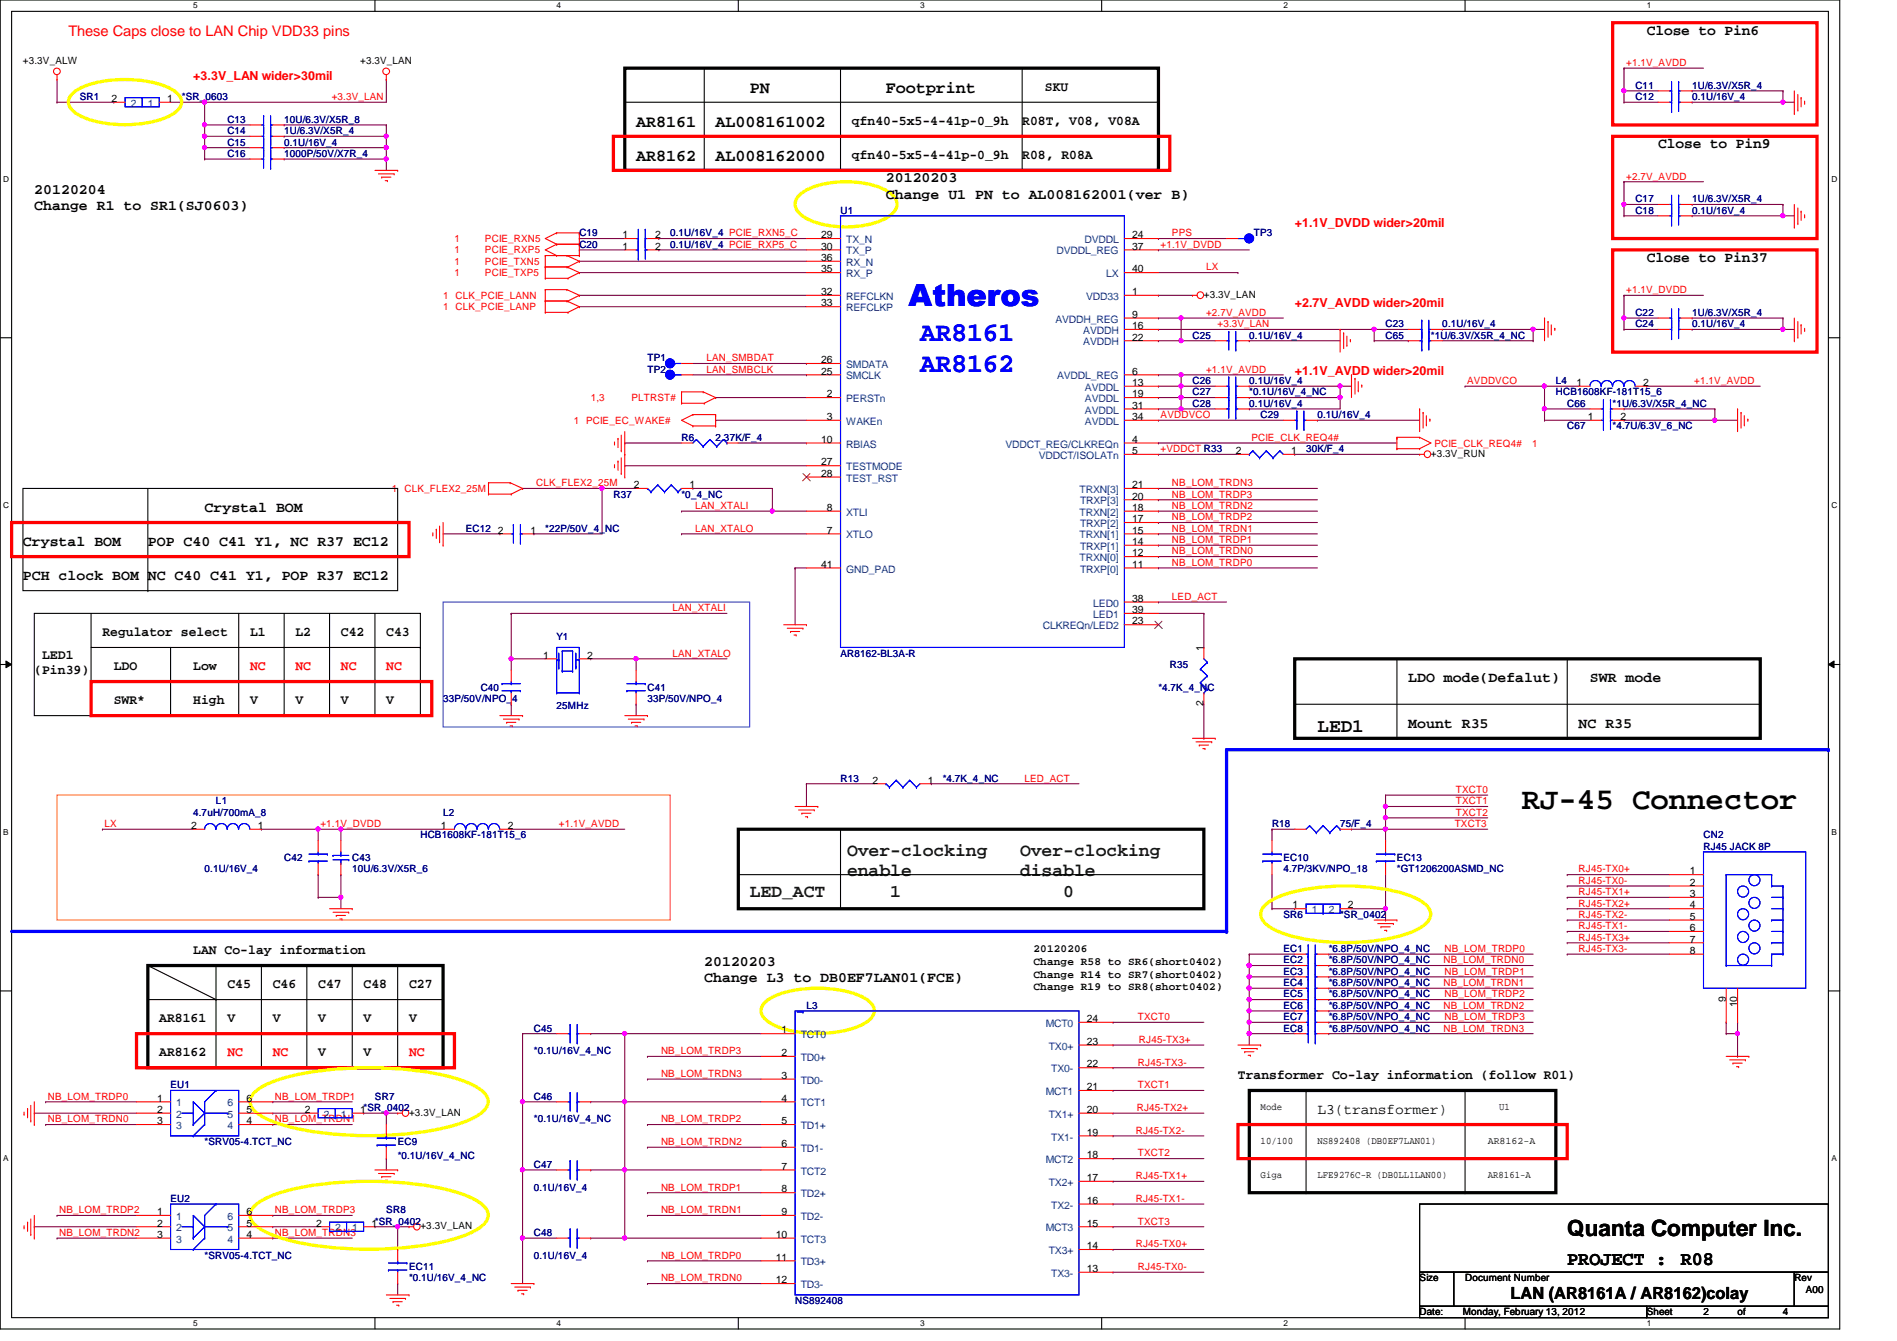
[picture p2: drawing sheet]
<svg xmlns="http://www.w3.org/2000/svg" width="297mm" height="210mm" viewBox="0 0 297 210" stroke-linecap="round" stroke-linejoin="round" font-family="sans-serif">
<defs><g id="words">
<text font-size="4.8" fill="#00f" x="142.3" y="47.9">Atheros</text>
<text font-size="4.8" x="238.3" y="126.7">RJ-45 Connector</text>
<g font-size="4.2" fill="#00f">
<text x="144.1" y="53.3">AR8161</text>
<text x="144.1" y="58.2">AR8162</text>
</g>
<text font-size="3.5" x="245.4" y="193.5">Quanta Computer Inc.</text>
<g font-size="3">
<text x="206.3" y="114.5">LED1</text>
<text x="245.4" y="198.1">PROJECT :</text>
<text x="263.2" y="198.1">R08</text>
</g>
<g font-size="2.8" fill="#004000">
<text x="132.6" y="133.9">Over-clocking</text>
<text x="132.6" y="137.2">enable</text>
<text x="159.7" y="133.9">Over-clocking</text>
<text x="159.7" y="137.2">disable</text>
<text x="117.4" y="140.4">LED_ACT</text>
<text x="139.4" y="140.4">1</text>
<text x="166.5" y="140.4">0</text>
</g>
<g font-size="2.6">
<text x="117.4" y="14.6">PN</text>
<text x="138.7" y="14.6">Footprint</text>
<text x="99.6" y="19.9">AR8161</text>
<text x="112.1" y="19.9">AL008161002</text>
<text x="99.6" y="25.3">AR8162</text>
<text x="112.1" y="25.3">AL008162000</text>
<text x="236.5" y="203.3">LAN (AR8161A / AR8162)colay</text>
</g>
<text font-size="2.3" fill="#f00" x="10.7" y="5.6">These Caps close to LAN Chip VDD33 pins</text>
<g font-size="2.3">
<text x="257.8" y="5.4">Close to Pin6</text>
<text x="259.6" y="23.2">Close to Pin9</text>
<text x="138.7" y="28.5">20120203</text>
<text x="5.4" y="30.3">20120204</text>
<text x="5.4" y="32.9">Change R1 to SR1(SJ0603)</text>
<text x="138.7" y="31.1">Change U1 PN to AL008162001(ver B)</text>
<text x="257.8" y="41">Close to Pin37</text>
<text x="32" y="80.1">Crystal BOM</text>
<text x="3.6" y="85.4">Crystal BOM</text>
<text x="23.2" y="85.4">POP C40 C41 Y1, NC R37 EC12</text>
<text x="3.6" y="90.8">PCH clock BOM NC C40 C41 Y1, POP R37 EC12</text>
<text x="220.5" y="106.8">LDO mode(Defalut)</text>
<text x="249" y="106.8">SWR mode</text>
<text x="220.5" y="113.9">Mount R35</text>
<text x="247.2" y="113.9">NC R35</text>
<text x="110.3" y="151.2">20120203</text>
<text x="110.3" y="153.8">Change L3 to DB0EF7LAN01(FCE)</text>
<text x="206.3" y="174.3">L3(transformer)</text>
</g>
<g font-size="2.1">
<text x="163.6" y="14.2">SKU</text>
<text x="133.4" y="19.5">qfn40-5x5-4-41p-0_9h</text>
<text x="160.1" y="19.5">R08T, V08, V08A</text>
<text x="133.4" y="24.8">qfn40-5x5-4-41p-0_9h</text>
<text x="160.1" y="24.8">R08, R08A</text>
<text x="16" y="99.5">Regulator select</text>
<text x="39.2" y="99.5">L1</text>
<text x="46.3" y="99.5">L2</text>
<text x="53.4" y="99.5">C42</text>
<text x="60.5" y="99.5">C43</text>
<text x="5.4" y="105.5">(Pin39)</text>
<text x="6.6" y="103.1">LED1</text>
<text x="17.8" y="104.9">LDO</text>
<text x="30.3" y="104.9">Low</text>
<text x="17.8" y="110.2">SWR*</text>
<text x="30.3" y="110.2">High</text>
<text x="39.2" y="110.2">V</text>
<text x="46.3" y="110.2">V</text>
<text x="53.4" y="110.2">V</text>
<text x="60.5" y="110.2">V</text>
<text x="30.3" y="149.3">LAN Co-lay information</text>
<text x="35.6" y="154.6">C45</text>
<text x="42.7" y="154.6">C46</text>
<text x="49.8" y="154.6">C47</text>
<text x="56.9" y="154.6">C48</text>
<text x="64" y="154.6">C27</text>
<text x="24.9" y="160">AR8161</text>
<text x="35.6" y="160">V</text>
<text x="42.7" y="160">V</text>
<text x="49.8" y="160">V</text>
<text x="56.9" y="160">V</text>
<text x="64" y="160">V</text>
<text x="24.9" y="165.3">AR8162</text>
<text x="49.8" y="165.3">V</text>
<text x="56.9" y="165.3">V</text>
<text x="193.8" y="168.9">Transformer Co-lay information (follow R01)</text>
</g>
<g font-size="2.1" fill="#f00">
<text x="39.2" y="104.9">NC</text>
<text x="46.3" y="104.9">NC</text>
<text x="53.4" y="104.9">NC</text>
<text x="60.5" y="104.9">NC</text>
<text x="35.6" y="165.3">NC</text>
<text x="42.7" y="165.3">NC</text>
<text x="64" y="165.3">NC</text>
</g>
<g font-size="1.9" fill="#f00">
<text x="30.3" y="12.5">+3.3V_LAN wider&gt;30mil</text>
<text x="202.7" y="35.6">+1.1V_DVDD wider&gt;20mil</text>
<text x="202.7" y="48">+2.7V_AVDD wider&gt;20mil</text>
<text x="202.7" y="58.7">+1.1V_AVDD wider&gt;20mil</text>
</g>
<g font-size="1.7">
<text x="161.8" y="149.1">20120206</text>
<text x="161.8" y="151">Change R58 to SR6(short0402)</text>
<text x="161.8" y="153">Change R14 to SR7(short0402)</text>
<text x="161.8" y="155">Change R19 to SR8(short0402)</text>
</g>
<g font-size="1.6">
<text x="3.6" y="10">+3.3V_ALW</text>
<text x="56.4" y="10">+3.3V_LAN</text>
<text x="17.5" y="16">2</text>
<text x="26.2" y="16">1</text>
<text x="97.5" y="39.1">1</text>
<text x="97.5" y="37.3">1</text>
<text x="102.6" y="39.1">2</text>
<text x="102.6" y="37.3">2</text>
<text x="128.6" y="39.1">30</text>
<text x="128.6" y="37.3">29</text>
<text x="128.6" y="40.9">36</text>
<text x="177.3" y="39.1">37</text>
<text x="177.3" y="37.3">24</text>
<text x="128.6" y="42.6">35</text>
<text x="128.6" y="46.2">32</text>
<text x="128.6" y="48">33</text>
<text x="177.3" y="42.6">40</text>
<text x="177.3" y="46.2">1</text>
<text x="188.5" y="46.6">+3.3V_LAN</text>
<text x="177.3" y="53.3">22</text>
<text x="177.3" y="49.7">9</text>
<text x="177.3" y="51.5">16</text>
<text x="128.6" y="58.6">25</text>
<text x="128.6" y="56.9">26</text>
<text x="177.3" y="58.6">6</text>
<text x="129.5" y="62.2">2</text>
<text x="129.5" y="65.7">3</text>
<text x="177.3" y="60.4">13</text>
<text x="177.3" y="62.2">19</text>
<text x="177.3" y="64">31</text>
<text x="177.3" y="65.7">34</text>
<text x="246.8" y="60.4">1</text>
<text x="248.6" y="65.7">1</text>
<text x="253.7" y="65.7">2</text>
<text x="257.3" y="60.4">2</text>
<text x="128.6" y="69.3">10</text>
<text x="177.3" y="69.3">4</text>
<text x="177.3" y="71.1">5</text>
<text x="193.5" y="71.1">2</text>
<text x="202.2" y="71.1">1</text>
<text x="224.1" y="71.5">+3.3V_RUN</text>
<text x="99.3" y="76.4">2</text>
<text x="107.9" y="76.4">1</text>
<text x="128.6" y="72.9">27</text>
<text x="128.6" y="74.6">28</text>
<text x="177.3" y="76.4">21</text>
<text x="77.9" y="83.5">2</text>
<text x="83.1" y="83.5">1</text>
<text x="129.5" y="80">8</text>
<text x="129.5" y="83.5">7</text>
<text x="177.3" y="83.5">15</text>
<text x="177.3" y="81.7">17</text>
<text x="177.3" y="80">18</text>
<text x="177.3" y="78.2">20</text>
<text x="128.6" y="88.9">41</text>
<text x="177.3" y="88.9">11</text>
<text x="177.3" y="87.1">12</text>
<text x="177.3" y="85.3">14</text>
<text x="177.3" y="94.2">38</text>
<text x="177.3" y="96">39</text>
<text x="177.3" y="97.7">23</text>
<text x="188.5" y="101.9" transform="rotate(-90 188.5 101.9)">1</text>
<text x="85" y="103.1">1</text>
<text x="91.9" y="103.1">2</text>
<text x="188.5" y="110.6" transform="rotate(-90 188.5 110.6)">2</text>
<text x="136.6" y="122.6">2</text>
<text x="145.3" y="122.6">1</text>
<text x="29.9" y="129.8">2</text>
<text x="40.4" y="129.8">1</text>
<text x="69" y="129.8">1</text>
<text x="79.5" y="129.8">2</text>
<text x="264.6" y="136.9">1</text>
<text x="202.4" y="142.2">1</text>
<text x="211.1" y="142.2">2</text>
<text x="264.6" y="138.6">2</text>
<text x="264.6" y="140.4">3</text>
<text x="264.6" y="142.2">4</text>
<text x="264.6" y="144">5</text>
<text x="264.6" y="145.8">6</text>
<text x="264.6" y="147.5">7</text>
<text x="264.6" y="149.3">8</text>
<text x="122.4" y="161.8">1</text>
<text x="170.2" y="160">24</text>
<text x="270.3" y="156.8" transform="rotate(-90 270.3 156.8)">9</text>
<text x="272" y="157.7" transform="rotate(-90 272 157.7)">10</text>
<text x="122.4" y="165.3">2</text>
<text x="170.2" y="163.5">23</text>
<text x="170.2" y="167.1">22</text>
<text x="24.6" y="172.4">1</text>
<text x="38.6" y="172.4">6</text>
<text x="122.4" y="168.9">3</text>
<text x="122.4" y="172.4">4</text>
<text x="170.2" y="170.6">21</text>
<text x="197.4" y="173.7">Mode</text>
<text x="234.7" y="173.7">U1</text>
<text x="24.6" y="174.2">2</text>
<text x="24.6" y="176">3</text>
<text x="38.6" y="176">4</text>
<text x="38.6" y="174.2">5</text>
<text x="47.7" y="174.2">2</text>
<text x="56.4" y="174.2">1*SR_0402</text>
<text x="64" y="174.6">+3.3V_LAN</text>
<text x="122.4" y="176">5</text>
<text x="122.4" y="179.5">6</text>
<text x="170.2" y="174.2">20</text>
<text x="170.2" y="177.8">19</text>
<text x="197.4" y="179">10/100</text>
<text x="206.3" y="179">NS892408 (DB0EF7LAN01)</text>
<text x="233" y="179">AR8162-A</text>
<text x="122.4" y="183.1">7</text>
<text x="170.2" y="181.3">18</text>
<text x="170.2" y="184.9">17</text>
<text x="197.4" y="184.4">Giga</text>
<text x="206.3" y="184.4">LFE9276C-R (DB0LL1LAN00)</text>
<text x="233" y="184.4">AR8161-A</text>
<text x="24.6" y="190.2">1</text>
<text x="24.6" y="192">2</text>
<text x="38.6" y="192">5</text>
<text x="38.6" y="190.2">6</text>
<text x="49.5" y="192">2</text>
<text x="58.2" y="192">1*SR_0402</text>
<text x="122.4" y="186.6">8</text>
<text x="122.4" y="190.2">9</text>
<text x="170.2" y="188.4">16</text>
<text x="170.2" y="192">15</text>
<text x="24.6" y="193.8">3</text>
<text x="38.6" y="193.8">4</text>
<text x="65.8" y="192.4">+3.3V_LAN</text>
<text x="121.5" y="193.8">10</text>
<text x="121.5" y="197.3">11</text>
<text x="170.2" y="195.5">14</text>
<text x="121.5" y="200.9">12</text>
<text x="170.2" y="199.1">13</text>
<text x="222.3" y="200.6">Size</text>
<text x="229.4" y="200.6">Document Number</text>
<text x="281" y="200.6">Rev</text>
<text x="282.7" y="202.4">A00</text>
<text x="222.3" y="205.9">Date:</text>
<text x="229.1" y="205.9">Monday, February 13, 2012</text>
<text x="257.8" y="205.9">Sheet</text>
<text x="266.7" y="205.9">2</text>
<text x="272.1" y="205.9">of</text>
<text x="279.2" y="205.9">4</text>
</g>
<g font-size="1.6" fill="#f00">
<text x="254.6" y="10.3">+1.1V_AVDD</text>
<text x="51.9" y="15.7">+3.3V_LAN</text>
<text x="254.6" y="28.1">+2.7V_AVDD</text>
<text x="71.2" y="41.4">1</text>
<text x="71.2" y="39.7">1</text>
<text x="71.2" y="37.9">1</text>
<text x="75.9" y="41.4">PCIE_TXN5</text>
<text x="75.9" y="39.7">PCIE_RXP5</text>
<text x="75.9" y="37.9">PCIE_RXN5</text>
<text x="181.7" y="38.8">+1.1V_DVDD</text>
<text x="183.5" y="37">PPS</text>
<text x="69.4" y="46.8">1 CLK_PCIE_LANN</text>
<text x="71.2" y="43.2">1</text>
<text x="75.9" y="43.2">PCIE_TXP5</text>
<text x="188.8" y="42.3">LX</text>
<text x="254.6" y="45.9">+1.1V_DVDD</text>
<text x="69.4" y="48.6">1 CLK_PCIE_LANP</text>
<text x="188.8" y="49.4">+2.7V_AVDD</text>
<text x="190.6" y="51.2">+3.3V_LAN</text>
<text x="110.6" y="58.3">LAN_SMBCLK</text>
<text x="110.6" y="56.6">LAN_SMBDAT</text>
<text x="188.8" y="58.3">+1.1V_AVDD</text>
<text x="92.5" y="62.8">1,3</text>
<text x="98.9" y="62.8">PLTRST#</text>
<text x="181.7" y="65.4">AVDDVCO</text>
<text x="229.7" y="60.1">AVDDVCO</text>
<text x="265.3" y="60.1">+1.1V_AVDD</text>
<text x="89.8" y="66.3">1 PCIE_EC_WAKE#</text>
<text x="181.7" y="70.8">+VDDCT R33</text>
<text x="196" y="69">PCIE_CLK_REQ4#</text>
<text x="224.6" y="69.9">PCIE_CLK_REQ4#</text>
<text x="239.9" y="69.9">1</text>
<text x="61.4" y="77">1</text>
<text x="63.3" y="77">CLK_FLEX2_25M</text>
<text x="83.9" y="76.1">CLK_FLEX2_25M</text>
<text x="183.5" y="76.1">NB_LOM_TRDN3</text>
<text x="183.5" y="77.9">NB_LOM_TRDP3</text>
<text x="108.8" y="83.2">LAN_XTALO</text>
<text x="108.8" y="79.7">LAN_XTALI</text>
<text x="183.5" y="83.2">NB_LOM_TRDN1</text>
<text x="183.5" y="79.7">NB_LOM_TRDN2</text>
<text x="183.5" y="81.4">NB_LOM_TRDP2</text>
<text x="183.5" y="86.8">NB_LOM_TRDN0</text>
<text x="183.5" y="88.6">NB_LOM_TRDP0</text>
<text x="183.5" y="85">NB_LOM_TRDP1</text>
<text x="105.3" y="95.7">LAN_XTALI</text>
<text x="183.5" y="93.9">LED_ACT</text>
<text x="105.3" y="102.8">LAN_XTALO</text>
<text x="160.4" y="122.3">LED_ACT</text>
<text x="228" y="124.1">TXCT0</text>
<text x="228" y="125.9">TXCT1</text>
<text x="16.4" y="129.5">LX</text>
<text x="50.2" y="129.5">+1.1V_DVDD</text>
<text x="87.5" y="129.5">+1.1V_AVDD</text>
<text x="227.8" y="129.5">TXCT3</text>
<text x="228" y="127.7">TXCT2</text>
<text x="247.2" y="136.6">RJ45-TX0+</text>
<text x="247.2" y="141.9">RJ45-TX2+</text>
<text x="247.2" y="143.7">RJ45-TX2-</text>
<text x="247.2" y="140.1">RJ45-TX1+</text>
<text x="247.2" y="138.3">RJ45-TX0-</text>
<text x="226.2" y="149">NB_LOM_TRDP0</text>
<text x="247.2" y="145.5">RJ45-TX1-</text>
<text x="247.2" y="149">RJ45-TX3-</text>
<text x="247.2" y="147.2">RJ45-TX3+</text>
<text x="226" y="150.8">NB_LOM_TRDN0</text>
<text x="226" y="154.3">NB_LOM_TRDN1</text>
<text x="226.2" y="152.6">NB_LOM_TRDP1</text>
<text x="178.2" y="159.7">TXCT0</text>
<text x="226" y="161.5">NB_LOM_TRDN3</text>
<text x="226" y="157.9">NB_LOM_TRDN2</text>
<text x="226.2" y="159.7">NB_LOM_TRDP3</text>
<text x="226.2" y="156.1">NB_LOM_TRDP2</text>
<text x="103.5" y="165">NB_LOM_TRDP3</text>
<text x="178.2" y="166.8">RJ45-TX3-</text>
<text x="178.3" y="163.2">RJ45-TX3+</text>
<text x="7.5" y="172.1">NB_LOM_TRDP0</text>
<text x="43" y="172.1">NB_LOM_TRDP1</text>
<text x="103.5" y="168.6">NB_LOM_TRDN3</text>
<text x="178" y="173.9">RJ45-TX2+</text>
<text x="178.2" y="170.3">TXCT1</text>
<text x="7.5" y="175.7">NB_LOM_TRDN0</text>
<text x="43" y="175.7">NB_LOM_TRDN1</text>
<text x="103.5" y="179.2">NB_LOM_TRDN2</text>
<text x="103.5" y="175.7">NB_LOM_TRDP2</text>
<text x="177.8" y="177.5">RJ45-TX2-</text>
<text x="177.8" y="184.6">RJ45-TX1+</text>
<text x="178.2" y="181">TXCT2</text>
<text x="9.3" y="189.9">NB_LOM_TRDP2</text>
<text x="43" y="189.9">NB_LOM_TRDP3</text>
<text x="103.5" y="186.4">NB_LOM_TRDP1</text>
<text x="103.5" y="189.9">NB_LOM_TRDN1</text>
<text x="177.8" y="188.1">RJ45-TX1-</text>
<text x="178.2" y="191.7">TXCT3</text>
<text x="9.3" y="193.5">NB_LOM_TRDN2</text>
<text x="43" y="193.5">NB_LOM_TRDN3</text>
<text x="103.5" y="197">NB_LOM_TRDP0</text>
<text x="177.8" y="195.2">RJ45-TX0+</text>
<text x="103.5" y="200.6">NB_LOM_TRDN0</text>
<text x="178.2" y="198.8">RJ45-TX0-</text>
</g>
<g font-size="1.6" fill="#000080">
<text x="12.5" y="15.7">SR1</text>
<text x="28.5" y="15.7">*SR_0603</text>
<text x="256.1" y="15.7">C12</text>
<text x="256.1" y="13.9">C11</text>
<text x="265" y="15.7">0.1U/16V_4</text>
<text x="265" y="13.9">1U/6.3V/X5R_4</text>
<text x="35.6" y="19.2">C13</text>
<text x="35.6" y="22.8">C15</text>
<text x="35.6" y="21">C14</text>
<text x="44.5" y="19.2">10U/6.3V/X5R_8</text>
<text x="44.5" y="22.8">0.1U/16V_4</text>
<text x="44.5" y="21">1U/6.3V/X5R_4</text>
<text x="35.6" y="24.6">C16</text>
<text x="44.5" y="24.6">1000P/50V/X7R_4</text>
<text x="131.6" y="33.4">U1</text>
<text x="256.1" y="31.7">C17</text>
<text x="256.1" y="33.4">C18</text>
<text x="265" y="31.7">1U/6.3V/X5R_4</text>
<text x="265" y="33.4">0.1U/16V_4</text>
<text x="90.7" y="38.8">C20</text>
<text x="90.7" y="37">C19</text>
<text x="104.9" y="38.8">0.1U/16V_4 PCIE_RXP5_C</text>
<text x="104.9" y="37">0.1U/16V_4 PCIE_RXN5_C</text>
<text x="196.3" y="37">TP3</text>
<text x="186.7" y="53">C25</text>
<text x="195.6" y="53">0.1U/16V_4</text>
<text x="217" y="51.2">C23</text>
<text x="217" y="53">C65</text>
<text x="224.1" y="53">*1U/6.3V/X5R_4_NC</text>
<text x="225.8" y="51.2">0.1U/16V_4</text>
<text x="256.1" y="49.4">C22</text>
<text x="256.1" y="51.2">C24</text>
<text x="265" y="49.4">1U/6.3V/X5R_4</text>
<text x="265" y="51.2">0.1U/16V_4</text>
<text x="101.4" y="56.6">TP1</text>
<text x="101.4" y="58.3">TP2</text>
<text x="186.7" y="60.1">C26</text>
<text x="186.7" y="61.9">C27</text>
<text x="186.7" y="63.7">C28</text>
<text x="195.6" y="60.1">0.1U/16V_4</text>
<text x="195.6" y="61.9">*0.1U/16V_4_NC</text>
<text x="195.6" y="63.7">0.1U/16V_4</text>
<text x="197.4" y="65.4">C29</text>
<text x="206.3" y="65.4">0.1U/16V_4</text>
<text x="243.6" y="60.1">L4</text>
<text x="243.6" y="61.9">HCB1608KF-181T15_6</text>
<text x="245.4" y="63.7">C66</text>
<text x="252.5" y="63.7">*1U/6.3V/X5R_4_NC</text>
<text x="106.7" y="69">R6</text>
<text x="112.1" y="69">2.37K/F_4</text>
<text x="204.5" y="70.8">30K/F_4</text>
<text x="245.4" y="67.2">C67</text>
<text x="252.5" y="67.2">*4.7U/6.3V_6_NC</text>
<text x="96.1" y="77.9">R37</text>
<text x="106.7" y="77.9">*0_4_NC</text>
<text x="72.9" y="83.2">EC12</text>
<text x="85.4" y="83.2">*22P/50V_4_NC</text>
<text x="87.2" y="100.1">Y1</text>
<text x="131.6" y="102.8">AR8162-BL3A-R</text>
<text x="183.2" y="104.6">R35</text>
<text x="69.4" y="109.9">33P/50V/NPO_4</text>
<text x="75.3" y="108.1">C40</text>
<text x="87.2" y="111">25MHz</text>
<text x="101.4" y="108.1">C41</text>
<text x="101.4" y="109.9">33P/50V/NPO_4</text>
<text x="181.4" y="108.1">*4.7K_4_NC</text>
<text x="33.8" y="125.9">L1</text>
<text x="131.6" y="122.3">R13</text>
<text x="147.6" y="122.3">*4.7K_4_NC</text>
<text x="30.3" y="127.7">4.7uH/700mA_8</text>
<text x="65.8" y="131.2">HCB1608KF-181T15_6</text>
<text x="69.4" y="127.7">L2</text>
<text x="199.2" y="129.5">R18</text>
<text x="209.8" y="129.5">75/F_4</text>
<text x="266.7" y="131.2">CN2</text>
<text x="32" y="136.6">0.1U/16V_4</text>
<text x="44.5" y="134.8">C42</text>
<text x="55.2" y="136.6">10U/6.3V/X5R_6</text>
<text x="55.2" y="134.8">C43</text>
<text x="201" y="134.8">EC10</text>
<text x="201" y="136.6">4.7P/3KV/NPO_18</text>
<text x="218.7" y="134.8">EC13</text>
<text x="218.7" y="136.6">*GT1206200ASMD_NC</text>
<text x="266.7" y="133">RJ45 JACK 8P</text>
<text x="201" y="143.7">SR6</text>
<text x="209.8" y="143.7">*SR_0402</text>
<text x="201" y="149">EC1</text>
<text x="208.1" y="149">*6.8P/50V/NPO_4_NC</text>
<text x="201" y="150.8">EC2</text>
<text x="201" y="154.3">EC4</text>
<text x="201" y="152.6">EC3</text>
<text x="208.1" y="150.8">*6.8P/50V/NPO_4_NC</text>
<text x="208.1" y="154.3">*6.8P/50V/NPO_4_NC</text>
<text x="208.1" y="152.6">*6.8P/50V/NPO_4_NC</text>
<text x="83.6" y="161.5">C45</text>
<text x="126.3" y="157.9">L3</text>
<text x="201" y="157.9">EC6</text>
<text x="201" y="161.5">EC8</text>
<text x="201" y="159.7">EC7</text>
<text x="201" y="156.1">EC5</text>
<text x="208.1" y="157.9">*6.8P/50V/NPO_4_NC</text>
<text x="208.1" y="161.5">*6.8P/50V/NPO_4_NC</text>
<text x="208.1" y="159.7">*6.8P/50V/NPO_4_NC</text>
<text x="208.1" y="156.1">*6.8P/50V/NPO_4_NC</text>
<text x="83.6" y="165">*0.1U/16V_4_NC</text>
<text x="26.7" y="170.3">EU1</text>
<text x="58.7" y="172.1">SR7</text>
<text x="83.6" y="172.1">C46</text>
<text x="32" y="179.2">*SRV05-4.TCT_NC</text>
<text x="62.3" y="179.2">EC9</text>
<text x="83.6" y="175.7">*0.1U/16V_4_NC</text>
<text x="62.3" y="181.4">*0.1U/16V_4_NC</text>
<text x="83.6" y="182.8">C47</text>
<text x="26.7" y="188.1">EU2</text>
<text x="60.5" y="189.9">SR8</text>
<text x="83.6" y="186.4">0.1U/16V_4</text>
<text x="32" y="197">*SRV05-4.TCT_NC</text>
<text x="83.6" y="193.5">C48</text>
<text x="83.6" y="197">0.1U/16V_4</text>
<text x="64" y="198.8">EC11</text>
<text x="64" y="200.6">*0.1U/16V_4_NC</text>
<text x="124.5" y="204.1">NS892408</text>
</g>
<g font-size="1.6" fill="#004080">
<text x="20.5" y="16.7">2</text>
<text x="23.2" y="16.7">1</text>
<text x="132.5" y="39.8">TX_P</text>
<text x="132.5" y="38.1">TX_N</text>
<text x="132.5" y="41.6">RX_N</text>
<text x="165.4" y="39.8">DVDDL_REG</text>
<text x="169.8" y="38.1">DVDDL</text>
<text x="132.5" y="43.4">RX_P</text>
<text x="132.5" y="46.9">REFCLKN</text>
<text x="170" y="46.9">VDD33</text>
<text x="173.2" y="43.4">LX</text>
<text x="132.5" y="48.7">REFCLKP</text>
<text x="165.3" y="50.5">AVDDH_REG</text>
<text x="169.6" y="52.3">AVDDH</text>
<text x="132.5" y="59.4">SMCLK</text>
<text x="132.5" y="57.6">SMDATA</text>
<text x="165.5" y="59.4">AVDDL_REG</text>
<text x="169.6" y="54.1">AVDDH</text>
<text x="132.5" y="62.9">PERSTn</text>
<text x="169.9" y="61.2">AVDDL</text>
<text x="169.9" y="62.9">AVDDL</text>
<text x="169.9" y="64.7">AVDDL</text>
<text x="132.5" y="66.5">WAKEn</text>
<text x="132.5" y="70.1">RBIAS</text>
<text x="157.4" y="70.1">VDDCT_REG/CLKREQn</text>
<text x="162.6" y="71.8">VDDCT/ISOLATn</text>
<text x="169.9" y="66.5">AVDDL</text>
<text x="132.5" y="73.6">TESTMODE</text>
<text x="132.5" y="75.4">TEST_RST</text>
<text x="169" y="77.2">TRXN[3]</text>
<text x="132.5" y="80.7">XTLI</text>
<text x="169" y="80.7">TRXN[2]</text>
<text x="169.1" y="82.5">TRXP[2]</text>
<text x="169.1" y="79">TRXP[3]</text>
<text x="132.5" y="89.6">GND_PAD</text>
<text x="132.5" y="84.3">XTLO</text>
<text x="169" y="87.8">TRXN[0]</text>
<text x="169" y="84.3">TRXN[1]</text>
<text x="169.1" y="89.6">TRXP[0]</text>
<text x="169.1" y="86.1">TRXP[1]</text>
<text x="171.2" y="95">LED0</text>
<text x="163.3" y="98.5">CLKREQn/LED2</text>
<text x="171.2" y="96.7">LED1</text>
<text x="205.4" y="143">1</text>
<text x="208.1" y="143">2</text>
<text x="163.7" y="160.7">MCT0</text>
<text x="125.4" y="162.5">TCT0</text>
<text x="125.4" y="166.1">TD0+</text>
<text x="164.2" y="164.3">TX0+</text>
<text x="164.6" y="167.9">TX0-</text>
<text x="27.6" y="173.2">1</text>
<text x="35.6" y="173.2">6</text>
<text x="125.4" y="169.6">TD0-</text>
<text x="125.4" y="173.2">TCT1</text>
<text x="163.7" y="171.4">MCT1</text>
<text x="27.6" y="175">2</text>
<text x="27.6" y="176.7">3</text>
<text x="35.6" y="176.7">4</text>
<text x="35.6" y="175">5</text>
<text x="50.7" y="175">2</text>
<text x="53.4" y="175">1</text>
<text x="125.4" y="176.7">TD1+</text>
<text x="164.2" y="175">TX1+</text>
<text x="164.6" y="178.5">TX1-</text>
<text x="125.4" y="180.3">TD1-</text>
<text x="125.4" y="183.9">TCT2</text>
<text x="163.7" y="182.1">MCT2</text>
<text x="164.2" y="185.6">TX2+</text>
<text x="27.6" y="191">1</text>
<text x="35.6" y="191">6</text>
<text x="125.4" y="187.4">TD2+</text>
<text x="125.4" y="191">TD2-</text>
<text x="164.6" y="189.2">TX2-</text>
<text x="27.6" y="192.7">2</text>
<text x="27.6" y="194.5">3</text>
<text x="35.6" y="194.5">4</text>
<text x="35.6" y="192.7">5</text>
<text x="52.5" y="192.7">2</text>
<text x="55.2" y="192.7">1</text>
<text x="125.4" y="194.5">TCT3</text>
<text x="163.7" y="192.7">MCT3</text>
<text x="164.2" y="196.3">TX3+</text>
<text x="125.4" y="198.1">TD3+</text>
<text x="125.4" y="201.6">TD3-</text>
<text x="164.6" y="199.9">TX3-</text>
</g>
<g font-size="1.3">
<text x="30.3" y="1.3">5</text>
<text x="87.2" y="1.3">4</text>
<text x="144.1" y="1.3">3</text>
<text x="201" y="1.3">2</text>
<text x="257.8" y="1.3">1</text>
<text x=".5" y="28.4">D</text>
<text x="286.8" y="28.4">D</text>
<text x=".5" y="79.5">C</text>
<text x="286.8" y="79.5">C</text>
<text x=".5" y="130.7">B</text>
<text x="286.8" y="130.7">B</text>
<text x=".5" y="181.8">A</text>
<text x="286.8" y="181.8">A</text>
<text x="30.3" y="207.6">5</text>
<text x="87.2" y="207.6">4</text>
<text x="144.1" y="207.6">3</text>
<text x="201" y="207.6">2</text>
<text x="257.8" y="207.6">1</text>
</g>
</g></defs>
<path d="M0 0h288.1v208h-288.1zM1.8 1.8h284.5v204.4h-284.5z" fill="none" stroke="#000" stroke-width=".17"/>
<g fill="#fff">
<path d="M30.3 .2h.6v1.4h-.6z"/>
<path d="M30.3 206.4h.6v1.4h-.6z"/>
</g>
<path d="M58.7 0v1.8M58.7 206.2v1.8" fill="none" stroke="#000" stroke-width=".17"/>
<g fill="#fff">
<path d="M87.2 .2h.6v1.4h-.6z"/>
<path d="M87.2 206.4h.6v1.4h-.6z"/>
</g>
<path d="M115.6 0v1.8M115.6 206.2v1.8" fill="none" stroke="#000" stroke-width=".17"/>
<g fill="#fff">
<path d="M144.1 .2h.6v1.4h-.6z"/>
<path d="M144.1 206.4h.6v1.4h-.6z"/>
</g>
<path d="M172.5 0v1.8M172.5 206.2v1.8" fill="none" stroke="#000" stroke-width=".17"/>
<g fill="#fff">
<path d="M201 .2h.6v1.4h-.6z"/>
<path d="M201 206.4h.6v1.4h-.6z"/>
</g>
<path d="M229.4 0v1.8M229.4 206.2v1.8" fill="none" stroke="#000" stroke-width=".17"/>
<g fill="#fff">
<path d="M257.8 .2h.7v1.4h-.7z"/>
<path d="M257.8 206.4h.7v1.4h-.7z"/>
<path d="M.5 27.3h.9v1.4h-.9z"/>
<path d="M286.8 27.3h.9v1.4h-.9z"/>
<path d="M.5 78.4h.9v1.4h-.9z"/>
<path d="M286.8 78.4h.9v1.4h-.9z"/>
</g>
<path d="M0 52.9h1.8M286.3 52.9h1.8" fill="none" stroke="#000" stroke-width=".17"/>
<g fill="#fff">
<path d="M.5 129.5h.8v1.4h-.8z"/>
<path d="M286.8 129.5h.8v1.4h-.8z"/>
</g>
<path d="M0 104h1.8M286.3 104h1.8" fill="none" stroke="#000" stroke-width=".17"/>
<path d="M.9 103.5l.9 .5-.9 .5zM286.3 104l.9-.5v1z" fill="#000"/>
<path d="M.9 103.5l.9 .5-.9 .5zM286.3 104l.9-.5v1z" fill="none" stroke="#000" stroke-width=".16"/>
<g fill="#fff">
<path d="M.5 180.6h.8v1.4h-.8z"/>
<path d="M286.8 180.6h.8v1.4h-.8z"/>
</g>
<path d="M0 155.1h1.8M286.3 155.1h1.8" fill="none" stroke="#000" stroke-width=".17"/>
<g fill="none" stroke="#800040" stroke-width=".17">
<path d="M217 124.5h.1M217 124.5h16M97.8 172.5h.1M97.8 161.8h.1M97.8 172.5h21.4M97.8 161.8h21.4M97.8 161.8v10.7M270.3 160h.1M270.3 160v1.8M97.8 193.8h.1M97.8 183.1h.1M97.8 193.8h21.4"/>
<path d="M97.8 183.1h21.4"/>
</g>
<circle cx="97.8" cy="161.8" r=".32" fill="#f0f"/>
<circle cx="97.8" cy="161.8" r=".32" fill="none" stroke="#f0f" stroke-width=".17"/>
<path d="M97.8 172.5h.1M97.8 172.5v10.6" fill="none" stroke="#800040" stroke-width=".17"/>
<circle cx="97.8" cy="172.4" r=".32" fill="#f0f"/>
<circle cx="97.8" cy="172.4" r=".32" fill="none" stroke="#f0f" stroke-width=".17"/>
<path d="M97.8 183.1h.1M97.8 183.1v10.7" fill="none" stroke="#800040" stroke-width=".17"/>
<circle cx="97.8" cy="193.8" r=".32" fill="#f0f"/>
<circle cx="97.8" cy="193.8" r=".32" fill="none" stroke="#f0f" stroke-width=".17"/>
<circle cx="97.8" cy="183.1" r=".32" fill="#f0f"/>
<circle cx="97.8" cy="183.1" r=".32" fill="none" stroke="#f0f" stroke-width=".17"/>
<path d="M80 110.2h.1M80 103.1h.1M80 110.2v1.8M80 103.1h5.4M99.6 110.2h.1M99.6 110.2v1.8" fill="none" stroke="#800040" stroke-width=".17"/>
<circle cx="80" cy="103.1" r=".32" fill="#f0f"/>
<circle cx="80" cy="103.1" r=".32" fill="none" stroke="#f0f" stroke-width=".17"/>
<path d="M80 103.1h.1M80 103.1v1.8M99.6 103.1h.1M99.6 103.1h14.2M99.6 103.1v1.8" fill="none" stroke="#800040" stroke-width=".17"/>
<circle cx="99.6" cy="103.1" r=".32" fill="#f0f"/>
<circle cx="99.6" cy="103.1" r=".32" fill="none" stroke="#f0f" stroke-width=".17"/>
<path d="M80 96h.1M80 96v7.1M80 96h33.8M92.5 103.1h.1M92.5 103.1h7.1M42.7 172.5h.1M42.7 172.5h12.5M60.5 174.2h.1M60.5 174.2h1.8" fill="none" stroke="#800040" stroke-width=".17"/>
<circle cx="60.5" cy="174.2" r=".32" fill="#f0f"/>
<circle cx="60.5" cy="174.2" r=".32" fill="none" stroke="#f0f" stroke-width=".17"/>
<g fill="none" stroke="#800040" stroke-width=".17">
<path d="M195.6 158.2h.1M195.6 152.9h.1M195.6 158.2h7.1M195.6 152.9h7.1M5.4 174.2h.1M5.4 174.2h16M7.2 172.5h.1M7.2 176h.1M7.2 176h14.2M7.2 172.5h14.2M42.7 176h.1M42.7 176h12.5"/>
<path d="M60.5 174.2h.1M60.5 174.2v1.8M5.4 192h.1M5.4 192h16M8.9 190.2h.1M8.9 193.8h.1M8.9 193.8h12.5M8.9 190.2h12.5M42.7 193.8h.1M42.7 190.2h.1M42.7 193.8h12.5M42.7 190.2h12.5"/>
<path d="M60.5 181.4h.1M60.5 181.4v1.7"/>
</g>
<circle cx="195.6" cy="152.9" r=".32" fill="#f0f"/>
<circle cx="195.6" cy="152.9" r=".32" fill="none" stroke="#f0f" stroke-width=".17"/>
<path d="M195.6 154.7h.1M195.6 154.7h7.1M195.6 160h.1M195.6 160h7.1" fill="none" stroke="#800040" stroke-width=".17"/>
<circle cx="195.6" cy="154.7" r=".32" fill="#f0f"/>
<circle cx="195.6" cy="154.7" r=".32" fill="none" stroke="#f0f" stroke-width=".17"/>
<path d="M195.6 161.8h.1M195.6 161.8h7.1" fill="none" stroke="#800040" stroke-width=".17"/>
<circle cx="195.6" cy="161.8" r=".32" fill="#f0f"/>
<circle cx="195.6" cy="161.8" r=".32" fill="none" stroke="#f0f" stroke-width=".17"/>
<path d="M195.6 149.4h.1M195.6 156.5h.1M195.6 152.9h.1M195.6 149.4h7.1M195.6 156.5h7.1M195.6 149.4v1.7M195.6 152.9v1.8M195.6 156.5v1.7" fill="none" stroke="#800040" stroke-width=".17"/>
<circle cx="195.6" cy="156.4" r=".32" fill="#f0f"/>
<circle cx="195.6" cy="156.4" r=".32" fill="none" stroke="#f0f" stroke-width=".17"/>
<path d="M195.6 154.7h.1M195.6 154.7v1.8" fill="none" stroke="#800040" stroke-width=".17"/>
<circle cx="195.6" cy="154.7" r=".32" fill="#f0f"/>
<circle cx="195.6" cy="154.7" r=".32" fill="none" stroke="#f0f" stroke-width=".17"/>
<path d="M195.6 158.2h.1M195.6 158.2v1.8M195.6 161.8h.1M195.6 161.8v1.8" fill="none" stroke="#800040" stroke-width=".17"/>
<circle cx="195.6" cy="158.2" r=".32" fill="#f0f"/>
<circle cx="195.6" cy="158.2" r=".32" fill="none" stroke="#f0f" stroke-width=".17"/>
<path d="M195.6 151.1h.1M195.6 151.1h7.1" fill="none" stroke="#800040" stroke-width=".17"/>
<circle cx="195.6" cy="151.1" r=".32" fill="#f0f"/>
<circle cx="195.6" cy="151.1" r=".32" fill="none" stroke="#f0f" stroke-width=".17"/>
<g fill="none" stroke="#800040" stroke-width=".17">
<path d="M199.2 129.8h.1M199.2 129.8v1.8M195.6 151.1h.1M195.6 151.1v1.8M208.1 149.4h.1M208.1 151.1h.1M208.1 152.9h.1M208.1 154.7h.1M208.1 158.2h.1M208.1 156.5h.1M208.1 149.4h32M208.1 151.1h32"/>
<path d="M208.1 152.9h32M208.1 154.7h32M208.1 158.2h32M208.1 156.5h32M208.1 161.8h.1M208.1 160h.1M208.1 161.8h32M208.1 160h32"/>
</g>
<circle cx="195.6" cy="151.1" r=".32" fill="#f0f"/>
<circle cx="195.6" cy="151.1" r=".32" fill="none" stroke="#f0f" stroke-width=".17"/>
<path d="M195.6 160h.1M195.6 160v1.8" fill="none" stroke="#800040" stroke-width=".17"/>
<circle cx="195.6" cy="160" r=".32" fill="#f0f"/>
<circle cx="195.6" cy="160" r=".32" fill="none" stroke="#f0f" stroke-width=".17"/>
<path d="M42.7 174.2h.1M42.7 174.2h5.3M56.9 174.2h.1M56.9 174.2h3.6M42.7 192h.1M42.7 192h7.1M62.3 192h.1M62.3 192h1.7" fill="none" stroke="#800040" stroke-width=".17"/>
<circle cx="62.2" cy="192" r=".32" fill="#f0f"/>
<circle cx="62.2" cy="192" r=".32" fill="none" stroke="#f0f" stroke-width=".17"/>
<g fill="none" stroke="#800040" stroke-width=".17">
<path d="M195.6 62.2h.1M195.6 62.2h14.2M245.4 138.7h.1M245.4 136.9h.1M245.4 138.7h16M245.4 136.9h16M245.4 145.8h.1M245.4 142.2h.1M245.4 144h.1M245.4 140.5h.1M245.4 149.4h.1M245.4 147.6h.1"/>
<path d="M245.4 145.8h16M245.4 142.2h16M245.4 144h16M245.4 140.5h16M245.4 149.4h16M245.4 147.6h16M272.1 160h.1M272.1 160v1.8"/>
</g>
<circle cx="209.8" cy="62.2" r=".32" fill="#f0f"/>
<circle cx="209.8" cy="62.2" r=".32" fill="none" stroke="#f0f" stroke-width=".17"/>
<path d="M185 62.2h.1M185 60.5h.1M185 62.2h5.3M185 60.5h5.3M209.8 60.5h.1M209.8 60.5h1.8" fill="none" stroke="#800040" stroke-width=".17"/>
<circle cx="209.8" cy="60.4" r=".32" fill="#f0f"/>
<circle cx="209.8" cy="60.4" r=".32" fill="none" stroke="#f0f" stroke-width=".17"/>
<path d="M215.2 51.6h.1M215.2 51.6h5.3" fill="none" stroke="#800040" stroke-width=".17"/>
<circle cx="215.2" cy="51.5" r=".32" fill="#f0f"/>
<circle cx="215.2" cy="51.5" r=".32" fill="none" stroke="#f0f" stroke-width=".17"/>
<g fill="none" stroke="#800040" stroke-width=".17">
<path d="M90.7 37.3h.1M90.7 39.1h.1M90.7 37.3h7.1M90.7 39.1h7.1M103.2 39.1h.1M103.2 37.3h.1M103.2 37.3h23.1M103.2 39.1h23.1M90.7 46.2h.1M90.7 48h.1M90.7 42.7h.1M90.7 40.9h.1"/>
<path d="M90.7 46.2h35.6M90.7 48h35.6M90.7 42.7h35.6M90.7 40.9h35.6M108.5 58.7h17.8M108.5 56.9h17.8M126.3 58.7h.1M126.3 56.9h.1M97.8 72.9h.1M97.8 72.9h28.5M112.1 65.8h.1M112.1 62.2h.1"/>
<path d="M112.1 65.8h14.2M112.1 62.2h14.2M206.3 65.8h.1M206.3 65.8h16M120.9 80h.1M120.9 80h5.4"/>
</g>
<circle cx="120.9" cy="80" r=".32" fill="#f0f"/>
<circle cx="120.9" cy="80" r=".32" fill="none" stroke="#f0f" stroke-width=".17"/>
<path d="M185 64h.1M185 64h5.3M106.7 83.6h.1M106.7 83.6h19.6M124.5 88.9h.1M124.5 88.9h1.8M124.5 88.9v8.9" fill="none" stroke="#800040" stroke-width=".17"/>
<circle cx="184.9" cy="64" r=".32" fill="#f0f"/>
<circle cx="184.9" cy="64" r=".32" fill="none" stroke="#f0f" stroke-width=".17"/>
<path d="M185 53.3h.1M185 53.3h5.3M195.6 64h.1M195.6 64h14.2" fill="none" stroke="#800040" stroke-width=".17"/>
<circle cx="184.9" cy="53.3" r=".32" fill="#f0f"/>
<circle cx="184.9" cy="53.3" r=".32" fill="none" stroke="#f0f" stroke-width=".17"/>
<path d="M185 49.8h.1M185 49.8h16" fill="none" stroke="#800040" stroke-width=".17"/>
<circle cx="184.9" cy="49.8" r=".32" fill="#f0f"/>
<circle cx="184.9" cy="49.8" r=".32" fill="none" stroke="#f0f" stroke-width=".17"/>
<path d="M185 58.7h.1M185 58.7h16" fill="none" stroke="#800040" stroke-width=".17"/>
<circle cx="184.9" cy="58.6" r=".32" fill="#f0f"/>
<circle cx="184.9" cy="58.6" r=".32" fill="none" stroke="#f0f" stroke-width=".17"/>
<g fill="none" stroke="#800040" stroke-width=".17">
<path d="M181.4 37.3h.1M181.4 37.3h10.7M181.4 46.2h.1M181.4 58.7h.1M181.4 46.2h5.3M181.4 58.7h3.6M185 58.7h.1M185 58.7v3.5M195.6 53.3h.1M195.6 53.3h14.2M181.4 60.5h.1M181.4 60.5h3.6"/>
<path d="M185 60.5h.1M181.4 94.2h.1M181.4 87.1h.1M181.4 88.9h.1M181.4 85.3h.1M181.4 83.6h.1M181.4 94.2h10.7M181.4 87.1h24.9M181.4 88.9h24.9M181.4 85.3h24.9M181.4 83.6h24.9"/>
</g>
<circle cx="184.9" cy="60.4" r=".32" fill="#f0f"/>
<circle cx="184.9" cy="60.4" r=".32" fill="none" stroke="#f0f" stroke-width=".17"/>
<path d="M240.1 51.6h.1M240.1 51.6h1.7M181.4 62.2h.1M181.4 62.2h3.6" fill="none" stroke="#800040" stroke-width=".17"/>
<circle cx="240" cy="51.5" r=".32" fill="#f0f"/>
<circle cx="240" cy="51.5" r=".32" fill="none" stroke="#f0f" stroke-width=".17"/>
<path d="M181.4 65.8h.1M181.4 64h.1M181.4 65.8h19.6M185 62.2h.1M185 62.2v1.8h-3.6" fill="none" stroke="#800040" stroke-width=".17"/>
<circle cx="184.9" cy="62.2" r=".32" fill="#f0f"/>
<circle cx="184.9" cy="62.2" r=".32" fill="none" stroke="#f0f" stroke-width=".17"/>
<g fill="none" stroke="#800040" stroke-width=".17">
<path d="M181.4 39.1h.1M181.4 39.1h14.2M254.3 32h.1M254.3 28.4h.1M254.3 28.4v5.4M254.3 28.4h12.4M254.3 32h5.3M265 33.8h.1M265 33.8h14.2M254.3 49.8h.1M254.3 46.2h.1M254.3 46.2v5.4"/>
<path d="M254.3 46.2h12.4M265 51.6h.1M265 51.6h14.2M181.4 69.3h.1M181.4 76.5h.1M181.4 78.2h.1M181.4 69.3h37.3M181.4 76.5h24.9M181.4 78.2h24.9M181.4 80h.1M181.4 81.8h.1M181.4 80h24.9"/>
<path d="M181.4 81.8h24.9"/>
</g>
<circle cx="254.3" cy="32" r=".32" fill="#f0f"/>
<circle cx="254.3" cy="32" r=".32" fill="none" stroke="#f0f" stroke-width=".17"/>
<path d="M254.3 33.8h.1M254.3 33.8h5.3M265 32h.1M265 32h14.2M279.2 33.8h.1M279.2 33.8h1.8" fill="none" stroke="#800040" stroke-width=".17"/>
<circle cx="279.2" cy="33.8" r=".32" fill="#f0f"/>
<circle cx="279.2" cy="33.8" r=".32" fill="none" stroke="#f0f" stroke-width=".17"/>
<path d="M254.3 14.2h.1M254.3 10.7h.1M254.3 10.7v5.3M254.3 10.7h12.4M254.3 14.2h5.3M265 16h.1M265 16h14.2M279.2 32h.1M279.2 32v1.8" fill="none" stroke="#800040" stroke-width=".17"/>
<circle cx="254.3" cy="14.2" r=".32" fill="#f0f"/>
<circle cx="254.3" cy="14.2" r=".32" fill="none" stroke="#f0f" stroke-width=".17"/>
<path d="M254.3 16h.1M254.3 16h5.3M265 14.2h.1M265 14.2h14.2M279.2 16h.1M279.2 16h1.8" fill="none" stroke="#800040" stroke-width=".17"/>
<circle cx="279.2" cy="16" r=".32" fill="#f0f"/>
<circle cx="279.2" cy="16" r=".32" fill="none" stroke="#f0f" stroke-width=".17"/>
<path d="M279.2 14.2h.1M279.2 14.2v1.8M254.3 49.8h.1M254.3 49.8h5.3" fill="none" stroke="#800040" stroke-width=".17"/>
<circle cx="254.3" cy="49.8" r=".32" fill="#f0f"/>
<circle cx="254.3" cy="49.8" r=".32" fill="none" stroke="#f0f" stroke-width=".17"/>
<path d="M254.3 51.6h.1M254.3 51.6h5.3M265 49.8h.1M265 49.8h14.2M279.2 51.6h.1M279.2 51.6h1.8" fill="none" stroke="#800040" stroke-width=".17"/>
<circle cx="279.2" cy="51.5" r=".32" fill="#f0f"/>
<circle cx="279.2" cy="51.5" r=".32" fill="none" stroke="#f0f" stroke-width=".17"/>
<path d="M44.5 19.6h.1M44.5 19.6h16M60.5 19.6h.1M60.5 19.6v3.5h-16M44.5 21.3h.1M44.5 23.1h.1M44.5 24.9h.1M44.5 21.3h16M44.5 24.9h16M60.5 21.3h.1M279.2 49.8h.1M279.2 49.8v1.8" fill="none" stroke="#800040" stroke-width=".17"/>
<circle cx="60.5" cy="21.3" r=".32" fill="#f0f"/>
<circle cx="60.5" cy="21.3" r=".32" fill="none" stroke="#f0f" stroke-width=".17"/>
<path d="M60.5 24.9h.1M60.5 24.9v1.8" fill="none" stroke="#800040" stroke-width=".17"/>
<circle cx="60.5" cy="24.9" r=".32" fill="#f0f"/>
<circle cx="60.5" cy="24.9" r=".32" fill="none" stroke="#f0f" stroke-width=".17"/>
<path d="M60.5 23.1h.1M60.5 23.1v1.8" fill="none" stroke="#800040" stroke-width=".17"/>
<circle cx="60.5" cy="23.1" r=".32" fill="#f0f"/>
<circle cx="60.5" cy="23.1" r=".32" fill="none" stroke="#f0f" stroke-width=".17"/>
<path d="M32 24.9h.1M32 23.1h.1M32 24.9h7.2M32 23.1h7.2" fill="none" stroke="#800040" stroke-width=".17"/>
<circle cx="32" cy="23.1" r=".32" fill="#f0f"/>
<circle cx="32" cy="23.1" r=".32" fill="none" stroke="#f0f" stroke-width=".17"/>
<path d="M32 21.3h.1M32 21.3h7.2" fill="none" stroke="#800040" stroke-width=".17"/>
<circle cx="32" cy="21.3" r=".32" fill="#f0f"/>
<circle cx="32" cy="21.3" r=".32" fill="none" stroke="#f0f" stroke-width=".17"/>
<path d="M32 19.6h.1M32 16h.1M32 19.6h7.2M32 16v8.9M32 23.1h.1M32 21.3h.1" fill="none" stroke="#800040" stroke-width=".17"/>
<circle cx="32" cy="19.5" r=".32" fill="#f0f"/>
<circle cx="32" cy="19.5" r=".32" fill="none" stroke="#f0f" stroke-width=".17"/>
<path d="M32 16h.1M60.5 12.4h.1M60.5 12.4v3.6h-28.5" fill="none" stroke="#800040" stroke-width=".17"/>
<circle cx="32" cy="16" r=".32" fill="#f0f"/>
<circle cx="32" cy="16" r=".32" fill="none" stroke="#f0f" stroke-width=".17"/>
<g fill="none" stroke="#800040" stroke-width=".17">
<path d="M126.3 122.7h.1M126.3 122.7h10.6M126.3 122.7v3.5M217 126.2h.1M217 126.2h16M101.4 165.4h.1M101.4 168.9h.1M101.4 179.6h.1M101.4 176h.1M101.4 165.4h17.8M101.4 168.9h17.8M101.4 179.6h17.8"/>
<path d="M101.4 176h17.8M174.3 170.7h.1M174.3 160h.1M174.3 167.1h.1M174.3 163.6h.1M174.3 174.2h.1M174.3 177.8h.1M174.3 170.7h14.2M174.3 160h14.2M174.3 167.1h14.2M174.3 163.6h14.2M174.3 174.2h14.2"/>
<path d="M174.3 177.8h14.2M101.4 197.4h.1M101.4 186.7h.1M101.4 190.2h.1M101.4 197.4h17.8M101.4 186.7h17.8M101.4 190.2h17.8M174.3 192h.1M174.3 181.4h.1M174.3 195.6h.1M174.3 199.1h.1M174.3 184.9h.1"/>
<path d="M174.3 188.5h.1M174.3 192h14.2M174.3 181.4h14.2M174.3 195.6h14.2M174.3 199.1h14.2M174.3 184.9h14.2M174.3 188.5h14.2M101.4 200.9h.1M101.4 200.9h17.8"/>
</g>
<circle cx="216.9" cy="126.2" r=".32" fill="#f0f"/>
<circle cx="216.9" cy="126.2" r=".32" fill="none" stroke="#f0f" stroke-width=".17"/>
<path d="M217 128h.1M217 128h16" fill="none" stroke="#800040" stroke-width=".17"/>
<circle cx="216.9" cy="128" r=".32" fill="#f0f"/>
<circle cx="216.9" cy="128" r=".32" fill="none" stroke="#f0f" stroke-width=".17"/>
<path d="M217 129.8h.1M217 129.8h16" fill="none" stroke="#800040" stroke-width=".17"/>
<circle cx="216.9" cy="129.8" r=".32" fill="#f0f"/>
<circle cx="216.9" cy="129.8" r=".32" fill="none" stroke="#f0f" stroke-width=".17"/>
<path d="M199.2 129.8h.1M199.2 129.8h3.5M81.8 161.8h.1M81.8 161.8h5.4M92.5 161.8h.1M92.5 161.8h5.3M81.8 193.8h.1M81.8 193.8v7.1" fill="none" stroke="#800040" stroke-width=".17"/>
<circle cx="81.8" cy="193.8" r=".32" fill="#f0f"/>
<circle cx="81.8" cy="193.8" r=".32" fill="none" stroke="#f0f" stroke-width=".17"/>
<path d="M270.3 161.8h.1M270.3 161.8h1.8" fill="none" stroke="#800040" stroke-width=".17"/>
<circle cx="272" cy="161.8" r=".32" fill="#f0f"/>
<circle cx="272" cy="161.8" r=".32" fill="none" stroke="#f0f" stroke-width=".17"/>
<g fill="none" stroke="#800040" stroke-width=".17">
<path d="M81.8 172.5h.1M81.8 161.8h.1M81.8 172.5h5.4M81.8 161.8v21.3M92.5 172.5h.1M92.5 172.5h5.3M58.7 192h.1M58.7 192h3.6v3.6M62.3 195.6h.1M81.8 183.1h.1M81.8 183.1h5.4M62.3 200.9h.1"/>
<path d="M62.3 200.9v1.8"/>
</g>
<circle cx="81.8" cy="172.4" r=".32" fill="#f0f"/>
<circle cx="81.8" cy="172.4" r=".32" fill="none" stroke="#f0f" stroke-width=".17"/>
<path d="M81.8 193.8h.1M81.8 183.1h.1M81.8 193.8h5.4M81.8 183.1v10.7" fill="none" stroke="#800040" stroke-width=".17"/>
<circle cx="81.8" cy="183.1" r=".32" fill="#f0f"/>
<circle cx="81.8" cy="183.1" r=".32" fill="none" stroke="#f0f" stroke-width=".17"/>
<g fill="none" stroke="#800040" stroke-width=".17">
<path d="M181.4 49.8h.1M181.4 53.3h.1M181.4 51.6h.1M181.4 49.8h3.6v3.5M181.4 53.3h3.6M181.4 51.6h33.8v1.7M185 53.3h.1M215.2 53.3h.1M215.2 53.3h5.3M220.5 53.3h.1M225.8 51.6h.1M225.8 53.3h14.3"/>
<path d="M225.8 51.6h14.3M240.1 53.3h.1M240.1 51.6h.1M240.1 51.6v1.7M181.4 71.1h.1M181.4 71.1h12.4M195.6 60.5h.1M195.6 60.5h14.2M202.7 71.1h.1M202.7 71.1h19.6M209.8 62.2h.1M209.8 60.5h.1"/>
<path d="M209.8 60.5v3.5M241.8 60.5h.1M241.8 64h.1M241.8 60.5h5.4M241.8 60.5v3.5M257.8 60.5h.1M257.8 60.5h17.8M92.5 193.8h.1M92.5 183.1h.1M92.5 193.8h5.3M92.5 183.1h5.3"/>
</g>
<circle cx="241.8" cy="60.4" r=".32" fill="#f0f"/>
<circle cx="241.8" cy="60.4" r=".32" fill="none" stroke="#f0f" stroke-width=".17"/>
<circle cx="241.8" cy="64" r=".32" fill="#f0f"/>
<circle cx="241.8" cy="64" r=".32" fill="none" stroke="#f0f" stroke-width=".17"/>
<path d="M229.4 60.5h.1M229.4 60.5h12.4M241.8 65.8h.1M241.8 64h.1M241.8 65.8h7.2M241.8 64h7.2M241.8 64v1.8M268.5 65.8h.1M268.5 65.8h3.6" fill="none" stroke="#800040" stroke-width=".17"/>
<circle cx="268.5" cy="65.8" r=".32" fill="#f0f"/>
<circle cx="268.5" cy="65.8" r=".32" fill="none" stroke="#f0f" stroke-width=".17"/>
<g fill="none" stroke="#800040" stroke-width=".17">
<path d="M254.3 64h.1M254.3 65.8h.1M254.3 64h14.2M268.5 64h.1M268.5 64v1.8h-14.2M181.4 96h7.1M188.5 96h.1M188.5 96v5.3M188.5 101.3h.1M188.5 115.6h.1M188.5 110.2v5.4M16 129.8h.1"/>
<path d="M16 129.8h14.3M40.9 129.8h.1M40.9 129.8h12.5M49.8 129.8h.1M53.4 136.9h.1M53.4 129.8h.1M53.4 129.8v1.8M53.4 136.9v3.6M145.8 122.7h.1M145.8 122.7h23.1"/>
</g>
<circle cx="53.4" cy="129.8" r=".32" fill="#f0f"/>
<circle cx="53.4" cy="129.8" r=".32" fill="none" stroke="#f0f" stroke-width=".17"/>
<circle cx="49.8" cy="129.8" r=".32" fill="#f0f"/>
<circle cx="49.8" cy="129.8" r=".32" fill="none" stroke="#f0f" stroke-width=".17"/>
<path d="M49.8 140.5h.1M49.8 140.5h3.6" fill="none" stroke="#800040" stroke-width=".17"/>
<circle cx="53.4" cy="140.4" r=".32" fill="#f0f"/>
<circle cx="53.4" cy="140.4" r=".32" fill="none" stroke="#f0f" stroke-width=".17"/>
<g fill="none" stroke="#800040" stroke-width=".17">
<path d="M8.9 16h.1M8.9 12.4v3.6M8.9 16h8.9M17.8 16h.1M26.7 16h5.3M32 16h.1M181.4 42.7h12.4M193.8 42.7h.1M94.3 76.5h.1M94.3 76.5h5.3M94.3 76.5v7.1h-10.7M97.8 69.3h.1"/>
<path d="M97.8 69.3h8.9M108.5 76.5h.1M108.5 76.5h12.4v3.5M115.6 69.3h10.7M126.3 69.3h.1M83.6 83.6h.1M106.7 80h.1M106.7 80h14.2M120.9 80h.1M49.8 136.9h.1M49.8 129.8h.1M49.8 129.8v1.8"/>
<path d="M49.8 136.9v3.6M53.4 129.8h.1M53.4 129.8h16M80 129.8h.1M80 129.8h17.8M53.4 140.5h.1M53.4 140.5v1.7"/>
</g>
<circle cx="94.2" cy="76.4" r=".32" fill="#f0f"/>
<circle cx="94.2" cy="76.4" r=".32" fill="none" stroke="#f0f" stroke-width=".17"/>
<g fill="none" stroke="#800040" stroke-width=".17">
<path d="M81.8 76.5h.1M81.8 76.5h12.5M69.4 83.6h8.9M78.3 83.6h.1M211.6 129.8h.1M211.6 129.8h5.4M217 126.2h.1M217 128h.1M217 129.8h.1M217 131.6h.1M217 124.5v7.1M217 136.9v5.3"/>
<path d="M217 142.2h.1M272.1 165.4h.1M272.1 161.8v3.6"/>
</g>
<circle cx="216.9" cy="142.2" r=".32" fill="#f0f"/>
<circle cx="216.9" cy="142.2" r=".32" fill="none" stroke="#f0f" stroke-width=".17"/>
<path d="M199.2 136.9v5.3M199.2 142.2h.1M199.2 142.2h3.5M202.7 142.2h.1M211.6 142.2h5.4M217 142.2h.1M217 144h.1M217 142.2v1.8" fill="none" stroke="#800040" stroke-width=".17"/>
<g fill="none" stroke="#f00" stroke-width=".17">
<path d="M8.9 12.4h.1M8.9 11.7v.7M60.5 12.4h.1M60.5 11.7v.7M281 17.8h.1M281 14.2v3.6M281.5 17.2h.1M281.5 14.8v2.4M282 15.3h.1M282 15.3v1.4M282.6 16.2h.1M282.6 15.8v.4"/>
<path d="M58.7 26.7h3.6M59.3 27.2h2.4M59.8 27.7h.1M59.8 27.7h1.4M60.3 28.3h.4M60.7 28.3h.1M61.7 27.2h.1M62.3 26.7h.1M87.2 38.2h.1M87.2 36.4h.1M87.2 38.2l-1.8 .9 1.8 .9M87.2 38.2h3.5"/>
<path d="M87.2 36.4l-1.8 .9 1.8 .9M87.2 36.4h3.5M90.7 38.2h.1M90.7 38.4h.1M90.7 36.4h.1M90.7 36.6h.1M90.7 36.4v3.6M281 35.6h.1M281 32v3.6M281.5 35h.1M281.5 32.6v2.4M282 33.1h.1"/>
<path d="M282 33.1v1.4M282.6 34h.1M282.6 33.6v.4M85.4 45.3h.1M85.4 47.1h.1M85.4 48.9h.1M85.4 41.8h.1M85.4 43.6h.1M85.4 40h.1M85.4 45.3h3.4M85.4 47.1h3.5M85.4 40v3.6"/>
<path d="M85.4 45.3v3.6M85.4 48.9h3.5M85.4 41.8h3.5M85.4 43.6h3.5M85.4 40h5.3M87.2 40h.1M88.8 45.3h.1M88.8 47.1h.1M88.8 41.8h.1M88.8 40h.1M88.8 45.3l1.9 .9M88.8 47.1l1.9 .9"/>
<path d="M88.8 41.8l1.9 .9M88.8 40l1.9 .9M88.9 47.1h.1M88.9 48.9h.1M88.9 43.6h.1M88.9 41.8h.1M90.7 46.2h.1M90.7 48h.1M90.7 42.7h.1M90.7 40.9h.1M90.7 40h.1M90.7 46.2l-1.8 .9"/>
<path d="M90.7 48l-1.8 .9M90.7 42.7l-1.8 .9M90.7 40.9l-1.8 .9M186.7 46.2h.1M186.7 46.2h.7M209.8 51.6h.1M209.8 51.6v3.5M210.4 52.1h.1M210.4 52.1v2.5M210.9 54.1h.1M210.9 52.6v1.5M211.5 53.2h.1"/>
<path d="M211.5 53.2v.3M211.6 58.7h.1M211.6 58.7v3.5M212.2 59.2h.1M212.2 59.2v2.5M212.7 59.7v1.5M241.8 49.8h.1M241.8 49.8v3.5M242.4 50.3h.1M242.4 50.3v2.5M242.9 52.3h.1M242.9 50.8v1.5"/>
<path d="M243.5 51.4h.1M243.5 51.4v.3M281 53.3h.1M281 49.8v3.5M281.5 52.8h.1M281.5 50.3v2.5M282 50.8h.1M282 50.8v1.5M282.6 51.7h.1M282.6 51.4v.3M76.5 75.6h.1M76.5 77.3h.1"/>
<path d="M76.5 75.6h3.4M76.5 77.3h3.5M76.5 75.6v1.7M79.9 75.6h.1M79.9 75.6l1.9 .9M80 77.3h.1M81.8 76.5h.1M81.8 76.5l-1.8 .8M96.2 73.1h.1M96.2 69.5h.1M96.2 69.2v.3M96.2 72.7v.4"/>
<path d="M96.8 72.2h.1M96.8 68.6h.1M96.8 68.6v1.5M96.8 72.2v1.4M97.3 74.1h.1M97.3 70.6h.1M97.3 68.1v2.5M97.3 71.7v2.4M97.8 74.7h.1M97.8 71.1h.1M97.8 67.6v7.1M106.7 61.3h.1"/>
<path d="M106.7 63.1h.1M106.7 61.3h3.4M106.7 63.1h3.6M106.7 61.3v1.8M108.5 64.9h.1M108.5 66.7h.1M108.5 64.9l-1.8 .9 1.8 .9M108.5 64.9h3.6M108.5 66.7h3.6M110.1 61.3h.1M110.1 61.3l2 .9M110.3 63.1h.1"/>
<path d="M112.1 64.9h.1M112.1 66.7h.1M112.1 65.1h.1M112.1 62.2h.1M112.1 64.9v1.8M112.1 62.2l-1.8 .9M212.7 61.2h.1M213.2 60.3h.1M213.2 60.3v.3M218.7 68.5h.1M218.7 70.2h.1M218.7 68.6h.1"/>
<path d="M218.7 68.5h3.6M218.7 70.2h3.6M218.7 68.5v1.7M222.3 64h.1M222.3 71.1h.1M222.3 68.5h.1M222.3 70.2h.1M222.3 64v3.6M222.3 71.1h.7M222.3 68.5l1.8 .8-1.8 .9M222.8 64.6h.1M222.8 64.6v2.4"/>
<path d="M223.3 66.5h.1M223.3 65.1v1.4M223.9 65.6h.1M223.9 65.6v.4M272.1 64h.1M272.1 64v3.6M272.6 64.6h.1M272.6 64.6v2.4M273.1 66.5h.1M273.1 65.1v1.4M273.7 65.6h.1M273.7 65.6v.4"/>
<path d="M67.8 83.7h.1M67.8 83.4v.3M68.3 82.8h.1M68.3 82.8v1.5M68.8 84.8h.1M68.8 82.3v2.5M69.4 85.3h.1M69.4 81.8v3.5M122.7 97.8h3.6M123.3 98.3h2.4M123.8 98.8h.1M123.8 98.8h1.4"/>
<path d="M124.3 99.4h.4M124.7 99.4h.1M125.7 98.3h.1M126.3 97.8h.1M78.3 112h3.5M78.8 112.6h2.5M79.3 113.1h.1M79.3 113.1h1.5M79.9 113.6h.3M80.2 113.6h.1M81.3 112.6h.1M81.8 112h.1"/>
<path d="M97.8 112h3.6M98.4 112.6h2.4M98.9 113.1h.1M98.9 113.1h1.4M99.4 113.6h.4M99.8 113.6h.1M100.8 112.6h.1M101.4 112h.1M186.7 115.6h3.6M187.3 116.1h2.4M187.8 116.6h.1M187.8 116.6h1.4"/>
<path d="M188.3 117.2h.4M188.7 117.2h.1M189.7 116.1h.1M190.3 115.6h.1M124.5 126.2h3.6M125 126.8h2.5M125.6 127.3h.1M125.6 127.3h1.4M126.1 127.8h.3M126.4 127.8h.1M127.5 126.8h.1M128.1 126.2h.1"/>
<path d="M51.6 142.2h3.6M52.2 142.8h2.4M52.7 143.3h.1M52.7 143.3h1.4M53.2 143.8h.3M53.5 143.8h.1M54.6 142.8h.1M55.2 142.2h.1M215.2 144h3.5M215.7 144.6h2.5M216.2 145.1h.1M216.2 145.1h1.5"/>
<path d="M216.8 145.6h.3M217.1 145.6h.1M218.2 144.6h.1M218.7 144h.1M3.8 174.4h.1M3.8 174.1v.3M4.3 173.5h.1M4.3 173.5v1.5M4.8 175.5h.1M4.8 173v2.5M5.4 176h.1M5.4 172.5v3.5"/>
<path d="M62.3 174.2h.1M62.3 174.2h.7M193.8 163.6h3.6M194.4 164.1h2.4M194.9 164.6h.1M194.9 164.6h1.4M195.4 165.2h.4M195.8 165.2h.1M196.8 164.1h.1M197.4 163.6h.1M270.3 165.4h3.6M270.8 165.9h2.5"/>
<path d="M271.4 166.4h.1M271.4 166.4h1.4M271.9 167h.3M272.2 167h.1M273.3 165.9h.1M273.9 165.4h.1M3.8 192.2h.1M3.8 191.9v.3M4.3 191.3h.1M4.3 191.3v1.4M4.8 193.3h.1M4.8 190.8v2.5"/>
<path d="M5.4 193.8h.1M5.4 190.2v3.6M58.7 183.1h3.6M59.3 183.7h2.4M59.8 184.2h.1M59.8 184.2h1.4M60.3 184.7h.4M60.7 184.7h.1M61.7 183.7h.1M62.3 183.1h.1M64 192h.1M64 192h.8"/>
<path d="M60.5 202.7h3.5M61 203.2h2.5M61.5 203.8h.1M61.5 203.8h1.5M62.1 204.3h.3M62.4 204.3h.1M63.5 203.2h.1M64 202.7h.1M80 200.9h3.6M80.6 201.5h2.5M81.1 202h.1M81.1 202h1.4"/>
<path d="M81.7 202.5h.3M82 202.5h.1M83.1 201.5h.1M83.6 200.9h.1"/>
<circle cx="8.9" cy="11.2" r=".52"/>
<circle cx="60.5" cy="11.2" r=".52"/>
<circle cx="187.9" cy="46.2" r=".52"/>
<circle cx="223.5" cy="71.1" r=".52"/>
<circle cx="63.5" cy="174.2" r=".52"/>
<circle cx="65.3" cy="192" r=".52"/>
</g>
<path d="M222.3 188.5h64v10.6h-64zM222.3 199.1h5.3v5.4h-5.3zM227.6 199.1h53.4v5.4h-53.4zM281 199.1h5.3v5.4h-5.3zM222.3 204.5h35.5v1.7h-35.5zM257.8 204.5h28.5v1.7h-28.5z" fill="none" stroke="#000" stroke-width=".17"/>
<path d="M1.8 145.8h190.3" fill="none" stroke="#00f" stroke-width=".51"/>
<circle cx="192.1" cy="145.8" r=".25" fill="#00f"/>
<path d="M192.1 117.3v28.5" fill="none" stroke="#00f" stroke-width=".51"/>
<circle cx="192.1" cy="117.3" r=".25" fill="#00f"/>
<path d="M192.1 117.3h94.2" fill="none" stroke="#00f" stroke-width=".51"/>
<circle cx="286.3" cy="117.3" r=".25" fill="#00f"/>
<path d="M252.5 3.6h32v16h-32zM96.1 21.3h87.1v5.4h-87.1zM252.5 21.3h32v16h-32zM252.5 39.1h32v16h-32zM1.8 81.8h62.2v5.3h-62.2zM14.3 106.7h53.3v5.3h-53.3zM21.4 161.8h49.8v5.3h-49.8zM193.8 176h51.6v5.4h-51.6z" fill="none" stroke="#f00" stroke-width=".51"/>
<path d="M97.8 10.7h83.6v16h-83.6zM202.7 103.1h72.9v12.5h-72.9zM115.6 129.8h72.9v12.4h-72.9zM23.2 151.1h46.2v16h-46.2zM195.6 170.7h48v16h-48z" fill="none" stroke="#000" stroke-width=".51"/>
<path d="M8.9 124.5h96v19.5h-96z" fill="none" stroke="#ff8000" stroke-width=".17"/>
<g fill="none" stroke="#000" stroke-width=".17">
<path d="M97.8 16h83.6M110.3 10.7v16M131.6 10.7v16M160.1 10.7v16M181.4 16h.1M97.8 21.3h74.7M110.3 26.7h.1M131.6 26.7h.1M160.1 26.7h.1M172.5 21.3h.1M3.6 76.5h58.7v16h-58.7zM23.2 76.5v16"/>
<path d="M3.6 81.8h58.7M3.6 87.1h58.7M5.4 96h60.4v16h-60.4zM14.3 96v16M23.2 92.5h.1M37.4 96v16M44.5 96v16M51.6 96v16M58.7 96v16M62.3 81.8h.1M62.3 87.1h.1M14.3 112h.1"/>
<path d="M14.3 106.7h51.5M14.3 101.3h51.5M26.7 112h.1M26.7 101.3v10.7M37.4 112h.1M44.5 112h.1M51.6 112h.1M58.7 112h.1M65.8 106.7h.1M65.8 101.3h.1M202.7 110.2h72.9M218.7 115.6h.1"/>
<path d="M218.7 103.1v12.5M245.4 115.6h.1M245.4 103.1v12.5M275.6 110.2h.1M115.6 136.9h72.9M131.6 129.8v12.4M188.5 136.9h.1M23.2 156.5h46.2M23.2 151.1l10.6 5.4M33.8 156.5h.1M33.8 151.1v16M40.9 151.1v16"/>
<path d="M48 151.1v16M55.2 151.1v16M62.3 151.1v16M69.4 156.5h.1M131.6 142.2h.1M23.2 161.8h46.2M33.8 167.1h.1M40.9 167.1h.1M48 167.1h.1M55.2 167.1h.1M62.3 167.1h.1M69.4 161.8h.1"/>
<path d="M195.6 176h48M204.5 170.7v16M229.4 170.7v16M243.6 176h.1M195.6 181.4h48M204.5 186.7h.1M229.4 186.7h.1M243.6 181.4h.1"/>
</g>
<path d="M69.4 94.2h48v19.6h-48z" fill="none" stroke="#8000ff" stroke-width=".17"/>
<path d="M11.2 14.8a9.2 9.2 0 0 1 5.5-2.2 18.9 18.9 0 0 1 9.6 1.1 3.2 3.2 0 0 1 2.1 2.3 2.47 2.47 0 0 1-1.4 1.9 16.8 16.8 0 0 1-10.3 1.4 9.2 9.2 0 0 1-5.5-2.2 1.61 1.61 0 0 1 0-2.3zM125.4 30.3a12.6 12.6 0 0 1 8.4-1.8 10.6 10.6 0 0 1 5.8 1.8 1.92 1.92 0 0 1 0 3.3 12.6 12.6 0 0 1-8.4 1.9 10.4 10.4 0 0 1-5.8-1.9 1.93 1.93 0 0 1 0-3.3zM119.6 157.1a9.2 9.2 0 0 1 5.6-2.2 18.9 18.9 0 0 1 9.5 1 3.2 3.2 0 0 1 2.2 2.3 2.47 2.47 0 0 1-1.4 1.9 16.8 16.8 0 0 1-10.3 1.5 9.2 9.2 0 0 1-5.6-2.3 1.61 1.61 0 0 1 0-2.2zM198.3 141.5a13.6 13.6 0 0 1 6.1-2.3 35.4 35.4 0 0 1 16.3 1 5.7 5.7 0 0 1 3.2 2.3 1.91 1.91 0 0 1-.8 2.2 13.7 13.7 0 0 1-6.1 2.3 34.8 34.8 0 0 1-16.3-1 5.6 5.6 0 0 1-3.2-2.4 1.91 1.91 0 0 1 .8-2.1zM40.1 170.8a16 16 0 0 1 6.7-2.6 58.8 58.8 0 0 1 23.5 .3 11.1 11.1 0 0 1 5.7 2.8 1.85 1.85 0 0 1-.5 2.8 16.1 16.1 0 0 1-6.7 2.6 57.9 57.9 0 0 1-23.5-.3 11.1 11.1 0 0 1-5.7-2.8 1.86 1.86 0 0 1 .5-2.8zM40.1 188.5a16 16 0 0 1 6.7-2.6 58.8 58.8 0 0 1 23.5 .4 11.1 11.1 0 0 1 5.7 2.8 1.85 1.85 0 0 1-.5 2.8 16.1 16.1 0 0 1-6.7 2.6 57.9 57.9 0 0 1-23.5-.3 11.1 11.1 0 0 1-5.7-2.9 1.86 1.86 0 0 1 .5-2.8z" fill="none" stroke="#ff0" stroke-width=".51"/>
<g fill="none" stroke="#00f" stroke-width=".17">
<path d="M19.6 15.3h5.3v1.4h-5.3zM22.3 15.3h.1M22.3 15.3v1.4M99.6 39.1h.3M99.9 39.1h.1M99.9 37.7v2.9M101 37.7h.1M101 39.1h.1M101 39.1h.4M101 37.7v2.9M131.6 33.8h44.5v67.5h-44.5zM99.9 40.6h.1"/>
<path d="M192.4 59h.1M192.4 59v2.9M193.5 59v2.9M261.4 49.8h.3M261.7 51.2h.1M261.7 49.8h.1M261.7 48.3v2.9M262.8 49.8h.1M262.8 48.3h.1M262.8 49.8h.4M262.8 48.3v2.9M109 68.8h.1"/>
<path d="M109 68.8l-.5 .5M109 68.8l1.1 1.1M110.1 69.9h.1M111.2 68.8h.1M111.2 68.8l-1.1 1.1M111.2 68.8l1 1.1M112.2 69.9h.1M113.3 68.8h.1M113.3 68.8l-1.1 1.1M113.3 68.8l.5 .5M113.8 69.3h.1M192.1 60.5h.3"/>
<path d="M192.4 60.5h.1M193.5 61.9h.1M193.5 60.5h.1M193.5 60.5h.3M32 129.8a.87 .87 0 0 1 .9-.9 .87 .87 0 0 1 .9 .9M33.8 129.8a.87 .87 0 0 1 .9-.9 .87 .87 0 0 1 .9 .9M35.6 129.8a.87 .87 0 0 1 .9-.9 .87 .87 0 0 1 .8 .9M37.4 129.8a.87 .87 0 0 1 .8-.9 .87 .87 0 0 1 .9 .9M52.2 133.9h.1M52.2 134.6h2.4M52.2 133.9h2.4M53.4 135.1h.1"/>
<path d="M53.4 133.9h.1M53.4 133.3v.6M53.4 134.6v.5M54.6 134.6h.1M138.7 122.7h.1M138.7 122.7l.6 .5M139.3 123.2h.1M140.3 122.1h.1M140.3 122.1l1.1 1.1M140.3 122.1l-1 1.1M141.4 123.2h.1M142.4 122.1h.1"/>
<path d="M142.4 122.1l1.1 1.1M142.4 122.1l-1 1.1M143.5 123.2h.1M144.1 122.7l-.6 .5M204.5 141.5h5.3v1.5h-5.3zM204.5 149.4h.3M204.5 158.2h.3M204.5 151.1h.3M204.8 149.4h.1M204.8 147.9h.1M204.8 158.2h.1M204.8 156.8h.1"/>
<path d="M204.8 151.1h.1M204.8 149.7h.1M204.8 147.9v4.7M204.8 156.8v2.9M205.9 150.8h.1M205.9 149.4h.1M205.9 159.7h.1M205.9 158.2h.1M205.9 152.6h.1M205.9 151.1h.1M205.9 149.4h.4M205.9 147.9v4.7"/>
<path d="M205.9 156.8v2.9M205.9 158.2h.4M205.9 151.1h.4M207.2 143h.1M207.2 141.5v1.5M26.7 170.7h10.7v7.1h-10.7zM28.5 174.2h1.8M30.3 177.8h.1M30.3 174.2h.1M30.3 176h.1M32 176h.1M32 174.2h.1"/>
<path d="M32 176l-1.7 1.8M32 174.2h3.6M32 174.2l-1.7-1.7v3.5M32 174.2l-1.7 1.8M33.8 170.7h.1M33.8 170.7l-1.8 1.8v3.5M35.6 174.2h.1M59.1 179.2h.1M59.1 178.1h2.8M59.1 179.2h2.8M60.5 179.2h.1M60.5 178.1h.1"/>
<path d="M60.5 177.8v.3M60.5 179.2v.4M61.9 178.1h.1M88.9 161.8h.4M89.3 161.8h.1M89.3 160.4h.1M89.3 160.4v2.8M90.4 163.2h.1M90.4 161.8h.1M90.4 161.8h.3M90.4 160.4v2.8"/>
</g>
<g fill="none" stroke="#f00" stroke-width=".17">
<path d="M17.8 16h1.8M24.9 16h1.8M97.8 39.1h1.8M101.4 39.1h1.8M126.3 39.1h5.3M126.3 37.3h5.3M176.1 39.1h5.3M176.1 37.3h5.3M126.3 58.7h5.3M126.3 56.9h5.3M126.3 40.9h5.3M126.3 42.7h5.3"/>
<path d="M126.3 46.2h5.3M126.3 48h5.3M176.1 58.7h5.3M176.1 53.3h5.3M176.1 42.7h5.3M176.1 49.8h5.3M176.1 46.2h5.3M176.1 51.6h5.3M259.6 49.8h1.8M263.2 49.8h1.8M106.7 69.3h1.8M113.8 69.3h1.8"/>
<path d="M126.3 62.2h5.3M126.3 65.8h5.3M126.3 69.3h5.3M126.3 72.9h5.3M126.3 74.7h5.3M176.1 60.5h5.3M176.1 62.2h5.3M176.1 65.8h5.3M176.1 69.3h5.3M176.1 78.2h5.3M176.1 76.5h5.3M176.1 64h5.3"/>
<path d="M176.1 71.1h5.3M190.3 60.5h1.8M193.8 60.5h1.8M126.3 88.9h5.3M126.3 83.6h5.3M126.3 80h5.3M176.1 88.9h5.3M176.1 87.1h5.3M176.1 85.3h5.3M176.1 83.6h5.3M176.1 81.8h5.3M176.1 80h5.3"/>
<path d="M176.1 94.2h5.3M176.1 96h5.3M176.1 97.8h5.3M30.3 129.8h1.7M39.2 129.8h1.7M53.4 131.6v1.7M53.4 135.1v1.8M136.9 122.7h1.8M144.1 122.7h1.7M202.7 149.4h1.8M202.7 158.2h1.8M202.7 151.1h1.8"/>
<path d="M202.7 142.2h1.8M206.3 149.4h1.8M206.3 158.2h1.8M206.3 151.1h1.8M209.8 142.2h1.8M21.4 172.5h5.3M21.4 174.2h5.3M21.4 176h5.3M37.4 172.5h5.3M37.4 174.2h5.3M37.4 176h5.3M60.5 176v1.8"/>
<path d="M60.5 179.6v1.8M87.2 161.8h1.7M90.7 161.8h1.8"/>
</g>
<path d="M125.7 74.1l1.2 1.2M126.8 74.1l-1.1 1.2M180.8 97.2l1.2 1.2M181.9 97.2l-1.1 1.2" fill="none" stroke="#804000" stroke-width=".16"/>
<circle cx="195.6" cy="37.3" r=".7" fill="#00f"/>
<g fill="none" stroke="#00f" stroke-width=".17">
<path d="M193.8 37.3h1.1M194.9 37.3h.1"/>
<circle cx="195.6" cy="37.3" r=".7"/>
</g>
<circle cx="195.6" cy="37.3" r=".7" fill="#00f"/>
<g fill="none" stroke="#00f" stroke-width=".17">
<path d="M40.9 19.6h.4M41.3 19.6h.1M41.3 18.1h.1M41.3 18.1v2.9M42.4 19.6h.1M42.4 18.1v2.9M42.4 19.6h.3M261.4 16h.3M261.7 16h.1M261.7 17.4h.1M261.7 14.6v2.8M262.8 14.6h.1"/>
<path d="M262.8 16h.1M262.8 14.6v2.8M262.8 16h.4M40.9 24.9h.4M41.3 24.9h.1M41.3 23.5h.1M41.3 23.5v2.8M42.4 26.3h.1M42.4 24.9h.1M42.4 21h.1M42.4 24.9h.3M42.4 23.5v2.8"/>
<path d="M99.6 37.3h.3M99.9 37.3h.1M99.9 38.8h.1M99.9 35.9v2.9M101 35.9h.1M101 37.3h.1M101 37.3h.4M101 35.9v2.9M193.8 37.3h1.1M194.9 37.3h.1M222.3 51.6h.3M222.6 51.6h.1"/>
<path d="M222.6 50.1h.1M222.6 50.1v2.9M223.7 53h.1M223.7 51.6h.1M223.7 51.6h.4M223.7 50.1v2.9M261.4 51.6h.3M261.7 51.6h.1M261.7 53h.1M261.7 50.1v2.9M262.8 50.1h.1M262.8 51.6h.1"/>
<path d="M262.8 51.6h.4M262.8 50.1v2.9M202.7 65.8h.4M203.1 65.8h.1M203.1 64.3h.1M203.1 64.3v2.9M204.2 67.2h.1M204.2 65.8h.1M204.2 65.8h.3M204.2 64.3v2.9M249 60.5a.87 .87 0 0 1 .8-.9 .87 .87 0 0 1 .9 .9M250.7 60.5a.87 .87 0 0 1 .9-.9 .87 .87 0 0 1 .9 .9"/>
<path d="M250.7 65.8h.4M250.7 64h.4M251.1 65.8h.1M251.1 67.2h.1M251.1 65.4h.1M251.1 64h.1M251.1 62.6v4.6M252.2 64.3h.1M252.2 65.8h.1M252.2 64h.1M252.2 62.6h.1M252.2 65.8h.3"/>
<path d="M252.2 62.6v4.6M252.2 64h.3M252.5 60.5a.87 .87 0 0 1 .9-.9 .87 .87 0 0 1 .9 .9M254.3 60.5a.87 .87 0 0 1 .9-.9 .87 .87 0 0 1 .8 .9M87.2 108.5h.1M87.2 101.3h.1M87.2 103.3h.1M87.2 108.5h3.5M87.2 101.3v7.2M87.2 101.3h3.5M87.2 103.3h.3M87.5 104.6h.1"/>
<path d="M87.5 103.3h.1M87.5 102.2v2.4M88 104.9h.1M88 105.1h.1M88 101.9h.1M88 101.9v3.2M88 105.1h1.7M88 101.9h1.7M89.7 105.1h.1M89.7 101.9h.1M89.7 101.9v3.2M90.2 104.4h.1"/>
<path d="M90.2 104.6h.1M90.2 102.2v2.4M90.2 103.3h.5M90.7 101.3h.1M90.7 108.5h.1M90.7 103.3h.1M90.7 101.3v7.2M188 104.7h.1M188 106.8h.1M188 104.7l1.1 1.1M188 106.8l1.1 1.1M188.5 108.5h.1"/>
<path d="M188.5 103.1l.6 .6M189.1 103.7h.1M189.1 105.8h.1M189.1 107.9h.1M189.1 103.7l-1.1 1M189.1 105.8l-1.1 1M189.1 107.9l-.6 .6M197.7 134.8h.1M197.7 134.8h2.9M197.7 133.7h2.9M199.2 133.7h.1M199.2 134.8h.1"/>
<path d="M199.2 133.3v.4M199.2 134.8v.3M200.6 133.7h.1M205.1 129.2h.1M205.1 129.2l-.6 .6M205.1 129.2l1 1.1M206.1 130.3h.1M207.2 129.2h.1M207.2 129.2l-1.1 1.1M207.2 129.2l1 1.1M208.2 130.3h.1M209.3 129.2h.1"/>
<path d="M209.3 129.2l-1.1 1.1M209.3 129.2l.5 .6M209.8 129.8h.1M215.5 134.8h.1M215.5 134.8h2.9M215.5 133.7h2.9M217 133.7h.1M217 134.8h.1M217 133.3v.4M217 134.8v.3M218.4 133.7h.1M204.5 154.7h.3"/>
<path d="M204.8 158.6h.1M204.8 154.7h.1M204.8 153.2h.1M204.8 153.2v2.9M204.8 158.6v4.6M205.9 156.1h.1M205.9 154.7h.1M205.9 153.2v2.9M205.9 158.6v4.6M205.9 154.7h.4M49.8 173.5h5.4v1.5h-5.4zM52.5 175h.1"/>
<path d="M52.5 173.5v1.5M88.9 172.5h.4M89.3 172.5h.1M89.3 171h.1M89.3 171v2.9M90.4 173.9h.1M90.4 172.5h.1M90.4 172.5h.3M90.4 171v2.9M204.5 161.8h.3M204.5 160h.3M204.8 161.8h.1"/>
<path d="M204.8 160.4h.1M204.8 160h.1M205.9 163.2h.1M205.9 161.8h.1M205.9 161.5h.1M205.9 160h.1M205.9 161.8h.4M205.9 160h.4M51.6 191.3h5.3v1.4h-5.3zM54.3 192.7h.1M54.3 191.3v1.4M60.8 198.8h.1"/>
<path d="M60.8 197.7h2.9M60.8 198.8h2.9M62.3 198.8h.1M62.3 197.7h.1M62.3 197.4v.3M62.3 198.8v.3M63.7 197.7h.1"/>
<circle cx="195.6" cy="37.3" r=".7"/>
</g>
<g fill="none" stroke="#f00" stroke-width=".17">
<path d="M39.2 19.6h1.7M42.7 19.6h1.8M259.6 16h1.8M263.2 16h1.8M39.2 24.9h1.7M42.7 24.9h1.8M97.8 37.3h1.8M101.4 37.3h1.8M192.1 37.3h1.7M220.5 51.6h1.8M224.1 51.6h1.7M259.6 51.6h1.8"/>
<path d="M263.2 51.6h1.8M201 65.8h1.7M204.5 65.8h1.8M247.2 60.5h1.8M249 65.8h1.7M249 64h1.7M252.5 65.8h1.8M252.5 64h1.8M256.1 60.5h1.7M85.4 103.1h1.8M90.7 103.1h1.8M188.5 101.3v1.8"/>
<path d="M188.5 108.5v1.7M199.2 131.6v1.7M199.2 135.1v1.8M202.7 129.8h1.8M209.8 129.8h1.8M217 131.6v1.7M217 135.1v1.8M202.7 154.7h1.8M206.3 154.7h1.8M48 174.2h1.8M55.2 174.2h1.7M87.2 172.5h1.7"/>
<path d="M90.7 172.5h1.8M202.7 161.8h1.8M202.7 160h1.8M206.3 161.8h1.8M206.3 160h1.8M49.8 192h1.8M56.9 192h1.8M62.3 195.6v1.8M62.3 199.1v1.8"/>
</g>
<circle cx="104.9" cy="56.9" r=".7" fill="#00f"/>
<g fill="none" stroke="#00f" stroke-width=".17">
<path d="M105.7 56.9h.1M105.7 56.9h1"/>
<circle cx="104.9" cy="56.9" r=".7"/>
</g>
<circle cx="104.9" cy="56.9" r=".7" fill="#00f"/>
<g fill="none" stroke="#00f" stroke-width=".17">
<path d="M261.4 14.2h.3M261.7 15.7h.1M261.7 14.2h.1M261.7 12.8v2.9M262.8 14.2h.1M262.8 12.8h.1M262.8 12.8v2.9M262.8 14.2h.4M40.9 23.1h.4M41.3 23.1h.1M41.3 21.7h.1M41.3 21.7v2.9"/>
<path d="M42.4 24.6h.1M42.4 23.1h.1M42.4 23.1h.3M42.4 21.7v2.9M261.4 32h.3M261.4 33.8h.3M261.7 33.4h.1M261.7 32h.1M261.7 33.8h.1M261.7 35.2h.1M261.7 30.6v4.6M262.8 32h.1"/>
<path d="M262.8 30.6h.1M262.8 32.3h.1M262.8 33.8h.1M262.8 32h.4M262.8 30.6v4.6M262.8 33.8h.4M105.7 56.9h.1M105.7 56.9h1M192.1 53.3h.3M192.4 53.3h.1M192.4 51.9h.1M192.4 51.9v2.9"/>
<path d="M193.5 54.8h.1M193.5 53.3h.1M193.5 53.3h.3M193.5 51.9v2.9M222.3 53.3h.3M222.6 54.8h.1M222.6 53.3h.1M222.6 51.9v2.9M223.7 53.3h.1M223.7 51.9h.1M223.7 53.3h.4M223.7 51.9v2.9"/>
<path d="M195.6 71.1h.1M196.2 70.6h.1M196.2 70.6l1 1.1M196.2 70.6l-.6 .5M197.2 71.7h.1M198.3 70.6h.1M198.3 70.6l1 1.1M198.3 70.6l-1.1 1.1M199.3 71.7h.1M200.4 70.6h.1M200.4 70.6l.6 .5M200.4 70.6l-1.1 1.1"/>
<path d="M80 83.6h.4M80.4 82.1h.1M80.4 83.6h.1M80.4 82.1v2.9M81.5 83.6h.1M81.5 85h.1M81.5 83.6h.3M81.5 82.1v2.9M78.6 107h.1M78.6 108.1h2.9M78.6 107h2.9M80 107h.1"/>
<path d="M80 108.1h.1M80 106.7v.3M80 108.1v.4M81.5 108.1h.1M88.9 183.1h.4M88.9 193.8h.4M89.3 183.1h.1M89.3 181.7h.1M89.3 193.8h.1M89.3 192.4h.1M89.3 181.7v2.9M89.3 192.4v2.8"/>
<path d="M90.4 184.6h.1M90.4 183.1h.1M90.4 195.2h.1M90.4 193.8h.1M90.4 183.1h.3M90.4 181.7v2.9M90.4 192.4v2.8M90.4 193.8h.3"/>
<circle cx="104.9" cy="56.9" r=".7"/>
</g>
<g fill="none" stroke="#f00" stroke-width=".17">
<path d="M259.6 14.2h1.8M263.2 14.2h1.8M39.2 23.1h1.7M42.7 23.1h1.8M259.6 32h1.8M259.6 33.8h1.8M263.2 32h1.8M263.2 33.8h1.8M106.7 56.9h1.8M190.3 53.3h1.8M193.8 53.3h1.8M220.5 53.3h1.8"/>
<path d="M224.1 53.3h1.7M193.8 71.1h1.8M201 71.1h1.7M78.3 83.6h1.7M81.8 83.6h1.8M80 104.9v1.8M80 108.5v1.7M87.2 183.1h1.7M87.2 193.8h1.7M90.7 183.1h1.8M90.7 193.8h1.8"/>
</g>
<circle cx="104.9" cy="58.6" r=".7" fill="#00f"/>
<g fill="none" stroke="#00f" stroke-width=".17">
<path d="M105.7 58.7h.1M105.7 58.7h1"/>
<circle cx="104.9" cy="58.6" r=".7"/>
</g>
<circle cx="104.9" cy="58.6" r=".7" fill="#00f"/>
<g fill="none" stroke="#00f" stroke-width=".17">
<path d="M41.3 19.9v2.9M42.4 19.9h.1M42.4 19.9v2.9M40.9 21.3h.4M41.3 22.8h.1M41.3 21.3h.1M42.4 21.3h.1M42.4 21.3h.3M105.7 58.7h.1M105.7 58.7h1M101.4 76.5h.1M101.4 76.5l.5 .5"/>
<path d="M101.9 77h.1M103 75.9h.1M103 75.9l1.1 1.1M103 75.9l-1.1 1.1M104.1 77h.1M105.1 75.9h.1M105.1 75.9l1.1 1.1M105.1 75.9l-1 1.1M106.2 77h.1M106.7 76.5l-.5 .5M192.1 62.2h.3M192.1 64h.3"/>
<path d="M192.4 62.2h.1M192.4 60.8h.1M192.4 64h.1M192.4 62.6h.1M192.4 60.8v4.6M193.5 63.7h.1M193.5 62.2h.1M193.5 65.4h.1M193.5 64h.1M193.5 62.2h.3M193.5 60.8v4.6M193.5 64h.3"/>
<path d="M98.2 108.1h.1M98.2 108.1h2.8M98.2 107h2.8M99.6 107h.1M99.6 108.1h.1M99.6 106.7v.3M99.6 108.1v.4M101 107h.1M48.4 134.8h.1M48.4 133.7h2.9M48.4 134.8h2.9M49.8 134.8h.1"/>
<path d="M49.8 133.7h.1M49.8 133.3v.4M49.8 134.8v.3M51.3 133.7h.1M71.2 129.8a.87 .87 0 0 1 .8-.9 .87 .87 0 0 1 .9 .9M72.9 129.8a.87 .87 0 0 1 .9-.9 .87 .87 0 0 1 .9 .9M74.7 129.8a.87 .87 0 0 1 .9-.9 .87 .87 0 0 1 .9 .9M76.5 129.8a.87 .87 0 0 1 .9-.9 .87 .87 0 0 1 .8 .9M266.7 133.3h16v21.4h-16zM270.3 136.9h.1M270.3 136.9h7.1M270.3 136.9v14.2"/>
<path d="M277.4 136.9h.1M277.4 138.7h.1M277.4 136.9v1.8M277.4 138.7h1.8M279.2 138.7h.1M279.2 138.7v10.7M124.5 158.2h44.4v44.5h-44.4zM124.8 158.4h.9M125.7 158.4h.1M204.5 152.9h.3M204.5 156.5h.3M204.8 152.9h.1"/>
<path d="M204.8 151.5h.1M204.8 156.5h.1M204.8 155h.1M204.8 151.5v2.8M204.8 155v2.9M205.9 154.3h.1M205.9 152.9h.1M205.9 157.9h.1M205.9 156.5h.1M205.9 152.9h.4M205.9 151.5v2.8M205.9 155v2.9"/>
<path d="M205.9 156.5h.4M270.3 151.1h.1M270.3 151.1h7.1M277.4 147.6h.1M277.4 144h.1M277.4 149.4h.1M277.4 151.1h.1M277.4 140.5h1.8M277.4 147.6h1.8M277.4 145.8h1.8M277.4 144h1.8M277.4 142.2h1.8"/>
<path d="M277.4 149.4v1.7M277.4 149.4h1.8M279.2 140.5h.1M279.2 145.8h.1M279.2 142.2h.1M279.2 149.4h.1M26.7 188.5h10.7v7.1h-10.7zM28.5 192h1.8M30.3 195.6h.1M30.3 192h.1M30.3 193.8h.1M32 193.8h.1"/>
<path d="M32 192h.1M32 193.8l-1.7 1.8M32 192h3.6M32 192l-1.7-1.8v3.6M32 192l-1.7 1.8M33.8 188.5h.1M33.8 188.5l-1.8 1.7v3.6M35.6 192h.1"/>
<circle cx="104.9" cy="58.6" r=".7"/>
<circle cx="272.9" cy="139.5" r=".87"/>
<circle cx="274.7" cy="137.8" r=".87"/>
<circle cx="272.9" cy="143.1" r=".87"/>
<circle cx="272.9" cy="146.7" r=".87"/>
<circle cx="272.9" cy="150.2" r=".87"/>
<circle cx="274.7" cy="141.3" r=".87"/>
<circle cx="274.7" cy="148.4" r=".87"/>
<circle cx="274.7" cy="144.9" r=".87"/>
</g>
<g fill="none" stroke="#f00" stroke-width=".17">
<path d="M39.2 21.3h1.7M42.7 21.3h1.8M106.7 58.7h1.8M99.6 76.5h1.8M106.7 76.5h1.8M190.3 62.2h1.8M190.3 64h1.8M193.8 62.2h1.8M193.8 64h1.8M99.6 104.9v1.8M99.6 108.5v1.7M49.8 131.6v1.7"/>
<path d="M49.8 135.1v1.8M69.4 129.8h1.8M78.3 129.8h1.7M261.4 136.9h5.3M261.4 138.7h5.3M202.7 152.9h1.8M202.7 156.5h1.8M206.3 152.9h1.8M206.3 156.5h1.8M261.4 140.5h5.3M261.4 142.2h5.3M261.4 144h5.3"/>
<path d="M261.4 145.8h5.3M261.4 147.6h5.3M261.4 149.4h5.3M270.3 154.7v5.3M272.1 154.7v5.3M119.2 161.8h5.3M119.2 165.4h5.3M119.2 168.9h5.3M119.2 172.5h5.3M119.2 176h5.3M119.2 179.6h5.3M168.9 160h5.4"/>
<path d="M168.9 163.6h5.4M168.9 167.1h5.4M168.9 170.7h5.4M168.9 174.2h5.4M168.9 177.8h5.4M21.4 190.2h5.3M21.4 192h5.3M21.4 193.8h5.3M37.4 190.2h5.3M37.4 192h5.3M37.4 193.8h5.3M119.2 190.2h5.3"/>
<path d="M119.2 193.8h5.3M119.2 183.1h5.3M119.2 186.7h5.3M119.2 197.4h5.3M168.9 192h5.4M168.9 181.4h5.4M168.9 184.9h5.4M168.9 188.5h5.4M168.9 195.6h5.4M168.9 199.1h5.4M119.2 200.9h5.3"/>
</g>
<circle cx="97.8" cy="161.8" r=".32" fill="#f0f"/>
<circle cx="97.8" cy="161.8" r=".32" fill="none" stroke="#f0f" stroke-width=".17"/>
<circle cx="97.8" cy="172.4" r=".32" fill="#f0f"/>
<circle cx="97.8" cy="172.4" r=".32" fill="none" stroke="#f0f" stroke-width=".17"/>
<circle cx="97.8" cy="193.8" r=".32" fill="#f0f"/>
<circle cx="97.8" cy="193.8" r=".32" fill="none" stroke="#f0f" stroke-width=".17"/>
<circle cx="97.8" cy="183.1" r=".32" fill="#f0f"/>
<circle cx="97.8" cy="183.1" r=".32" fill="none" stroke="#f0f" stroke-width=".17"/>
<circle cx="80" cy="103.1" r=".32" fill="#f0f"/>
<circle cx="80" cy="103.1" r=".32" fill="none" stroke="#f0f" stroke-width=".17"/>
<circle cx="99.6" cy="103.1" r=".32" fill="#f0f"/>
<circle cx="99.6" cy="103.1" r=".32" fill="none" stroke="#f0f" stroke-width=".17"/>
<circle cx="60.5" cy="174.2" r=".32" fill="#f0f"/>
<circle cx="60.5" cy="174.2" r=".32" fill="none" stroke="#f0f" stroke-width=".17"/>
<circle cx="195.6" cy="152.9" r=".32" fill="#f0f"/>
<circle cx="195.6" cy="152.9" r=".32" fill="none" stroke="#f0f" stroke-width=".17"/>
<circle cx="195.6" cy="154.7" r=".32" fill="#f0f"/>
<circle cx="195.6" cy="154.7" r=".32" fill="none" stroke="#f0f" stroke-width=".17"/>
<circle cx="195.6" cy="161.8" r=".32" fill="#f0f"/>
<circle cx="195.6" cy="161.8" r=".32" fill="none" stroke="#f0f" stroke-width=".17"/>
<circle cx="195.6" cy="156.4" r=".32" fill="#f0f"/>
<circle cx="195.6" cy="156.4" r=".32" fill="none" stroke="#f0f" stroke-width=".17"/>
<circle cx="195.6" cy="154.7" r=".32" fill="#f0f"/>
<circle cx="195.6" cy="154.7" r=".32" fill="none" stroke="#f0f" stroke-width=".17"/>
<circle cx="195.6" cy="158.2" r=".32" fill="#f0f"/>
<circle cx="195.6" cy="158.2" r=".32" fill="none" stroke="#f0f" stroke-width=".17"/>
<circle cx="195.6" cy="151.1" r=".32" fill="#f0f"/>
<circle cx="195.6" cy="151.1" r=".32" fill="none" stroke="#f0f" stroke-width=".17"/>
<circle cx="195.6" cy="151.1" r=".32" fill="#f0f"/>
<circle cx="195.6" cy="151.1" r=".32" fill="none" stroke="#f0f" stroke-width=".17"/>
<circle cx="195.6" cy="160" r=".32" fill="#f0f"/>
<circle cx="195.6" cy="160" r=".32" fill="none" stroke="#f0f" stroke-width=".17"/>
<circle cx="62.2" cy="192" r=".32" fill="#f0f"/>
<circle cx="62.2" cy="192" r=".32" fill="none" stroke="#f0f" stroke-width=".17"/>
<circle cx="209.8" cy="62.2" r=".32" fill="#f0f"/>
<circle cx="209.8" cy="62.2" r=".32" fill="none" stroke="#f0f" stroke-width=".17"/>
<circle cx="209.8" cy="60.4" r=".32" fill="#f0f"/>
<circle cx="209.8" cy="60.4" r=".32" fill="none" stroke="#f0f" stroke-width=".17"/>
<circle cx="215.2" cy="51.5" r=".32" fill="#f0f"/>
<circle cx="215.2" cy="51.5" r=".32" fill="none" stroke="#f0f" stroke-width=".17"/>
<circle cx="120.9" cy="80" r=".32" fill="#f0f"/>
<circle cx="120.9" cy="80" r=".32" fill="none" stroke="#f0f" stroke-width=".17"/>
<circle cx="184.9" cy="64" r=".32" fill="#f0f"/>
<circle cx="184.9" cy="64" r=".32" fill="none" stroke="#f0f" stroke-width=".17"/>
<circle cx="184.9" cy="53.3" r=".32" fill="#f0f"/>
<circle cx="184.9" cy="53.3" r=".32" fill="none" stroke="#f0f" stroke-width=".17"/>
<circle cx="184.9" cy="49.8" r=".32" fill="#f0f"/>
<circle cx="184.9" cy="49.8" r=".32" fill="none" stroke="#f0f" stroke-width=".17"/>
<circle cx="184.9" cy="58.6" r=".32" fill="#f0f"/>
<circle cx="184.9" cy="58.6" r=".32" fill="none" stroke="#f0f" stroke-width=".17"/>
<circle cx="184.9" cy="60.4" r=".32" fill="#f0f"/>
<circle cx="184.9" cy="60.4" r=".32" fill="none" stroke="#f0f" stroke-width=".17"/>
<circle cx="240" cy="51.5" r=".32" fill="#f0f"/>
<circle cx="240" cy="51.5" r=".32" fill="none" stroke="#f0f" stroke-width=".17"/>
<circle cx="184.9" cy="62.2" r=".32" fill="#f0f"/>
<circle cx="184.9" cy="62.2" r=".32" fill="none" stroke="#f0f" stroke-width=".17"/>
<circle cx="254.3" cy="32" r=".32" fill="#f0f"/>
<circle cx="254.3" cy="32" r=".32" fill="none" stroke="#f0f" stroke-width=".17"/>
<circle cx="279.2" cy="33.8" r=".32" fill="#f0f"/>
<circle cx="279.2" cy="33.8" r=".32" fill="none" stroke="#f0f" stroke-width=".17"/>
<circle cx="254.3" cy="14.2" r=".32" fill="#f0f"/>
<circle cx="254.3" cy="14.2" r=".32" fill="none" stroke="#f0f" stroke-width=".17"/>
<circle cx="279.2" cy="16" r=".32" fill="#f0f"/>
<circle cx="279.2" cy="16" r=".32" fill="none" stroke="#f0f" stroke-width=".17"/>
<circle cx="254.3" cy="49.8" r=".32" fill="#f0f"/>
<circle cx="254.3" cy="49.8" r=".32" fill="none" stroke="#f0f" stroke-width=".17"/>
<circle cx="279.2" cy="51.5" r=".32" fill="#f0f"/>
<circle cx="279.2" cy="51.5" r=".32" fill="none" stroke="#f0f" stroke-width=".17"/>
<circle cx="60.5" cy="21.3" r=".32" fill="#f0f"/>
<circle cx="60.5" cy="21.3" r=".32" fill="none" stroke="#f0f" stroke-width=".17"/>
<circle cx="60.5" cy="24.9" r=".32" fill="#f0f"/>
<circle cx="60.5" cy="24.9" r=".32" fill="none" stroke="#f0f" stroke-width=".17"/>
<circle cx="60.5" cy="23.1" r=".32" fill="#f0f"/>
<circle cx="60.5" cy="23.1" r=".32" fill="none" stroke="#f0f" stroke-width=".17"/>
<circle cx="32" cy="23.1" r=".32" fill="#f0f"/>
<circle cx="32" cy="23.1" r=".32" fill="none" stroke="#f0f" stroke-width=".17"/>
<circle cx="32" cy="21.3" r=".32" fill="#f0f"/>
<circle cx="32" cy="21.3" r=".32" fill="none" stroke="#f0f" stroke-width=".17"/>
<circle cx="32" cy="19.5" r=".32" fill="#f0f"/>
<circle cx="32" cy="19.5" r=".32" fill="none" stroke="#f0f" stroke-width=".17"/>
<circle cx="32" cy="16" r=".32" fill="#f0f"/>
<circle cx="32" cy="16" r=".32" fill="none" stroke="#f0f" stroke-width=".17"/>
<circle cx="216.9" cy="126.2" r=".32" fill="#f0f"/>
<circle cx="216.9" cy="126.2" r=".32" fill="none" stroke="#f0f" stroke-width=".17"/>
<circle cx="216.9" cy="128" r=".32" fill="#f0f"/>
<circle cx="216.9" cy="128" r=".32" fill="none" stroke="#f0f" stroke-width=".17"/>
<circle cx="216.9" cy="129.8" r=".32" fill="#f0f"/>
<circle cx="216.9" cy="129.8" r=".32" fill="none" stroke="#f0f" stroke-width=".17"/>
<circle cx="81.8" cy="193.8" r=".32" fill="#f0f"/>
<circle cx="81.8" cy="193.8" r=".32" fill="none" stroke="#f0f" stroke-width=".17"/>
<circle cx="272" cy="161.8" r=".32" fill="#f0f"/>
<circle cx="272" cy="161.8" r=".32" fill="none" stroke="#f0f" stroke-width=".17"/>
<circle cx="81.8" cy="172.4" r=".32" fill="#f0f"/>
<circle cx="81.8" cy="172.4" r=".32" fill="none" stroke="#f0f" stroke-width=".17"/>
<circle cx="81.8" cy="183.1" r=".32" fill="#f0f"/>
<circle cx="81.8" cy="183.1" r=".32" fill="none" stroke="#f0f" stroke-width=".17"/>
<circle cx="241.8" cy="60.4" r=".32" fill="#f0f"/>
<circle cx="241.8" cy="60.4" r=".32" fill="none" stroke="#f0f" stroke-width=".17"/>
<circle cx="241.8" cy="64" r=".32" fill="#f0f"/>
<circle cx="241.8" cy="64" r=".32" fill="none" stroke="#f0f" stroke-width=".17"/>
<circle cx="268.5" cy="65.8" r=".32" fill="#f0f"/>
<circle cx="268.5" cy="65.8" r=".32" fill="none" stroke="#f0f" stroke-width=".17"/>
<circle cx="53.4" cy="129.8" r=".32" fill="#f0f"/>
<circle cx="53.4" cy="129.8" r=".32" fill="none" stroke="#f0f" stroke-width=".17"/>
<circle cx="49.8" cy="129.8" r=".32" fill="#f0f"/>
<circle cx="49.8" cy="129.8" r=".32" fill="none" stroke="#f0f" stroke-width=".17"/>
<circle cx="53.4" cy="140.4" r=".32" fill="#f0f"/>
<circle cx="53.4" cy="140.4" r=".32" fill="none" stroke="#f0f" stroke-width=".17"/>
<circle cx="94.2" cy="76.4" r=".32" fill="#f0f"/>
<circle cx="94.2" cy="76.4" r=".32" fill="none" stroke="#f0f" stroke-width=".17"/>
<circle cx="216.9" cy="142.2" r=".32" fill="#f0f"/>
<circle cx="216.9" cy="142.2" r=".32" fill="none" stroke="#f0f" stroke-width=".17"/>
<use href="#words"/>
</svg>
